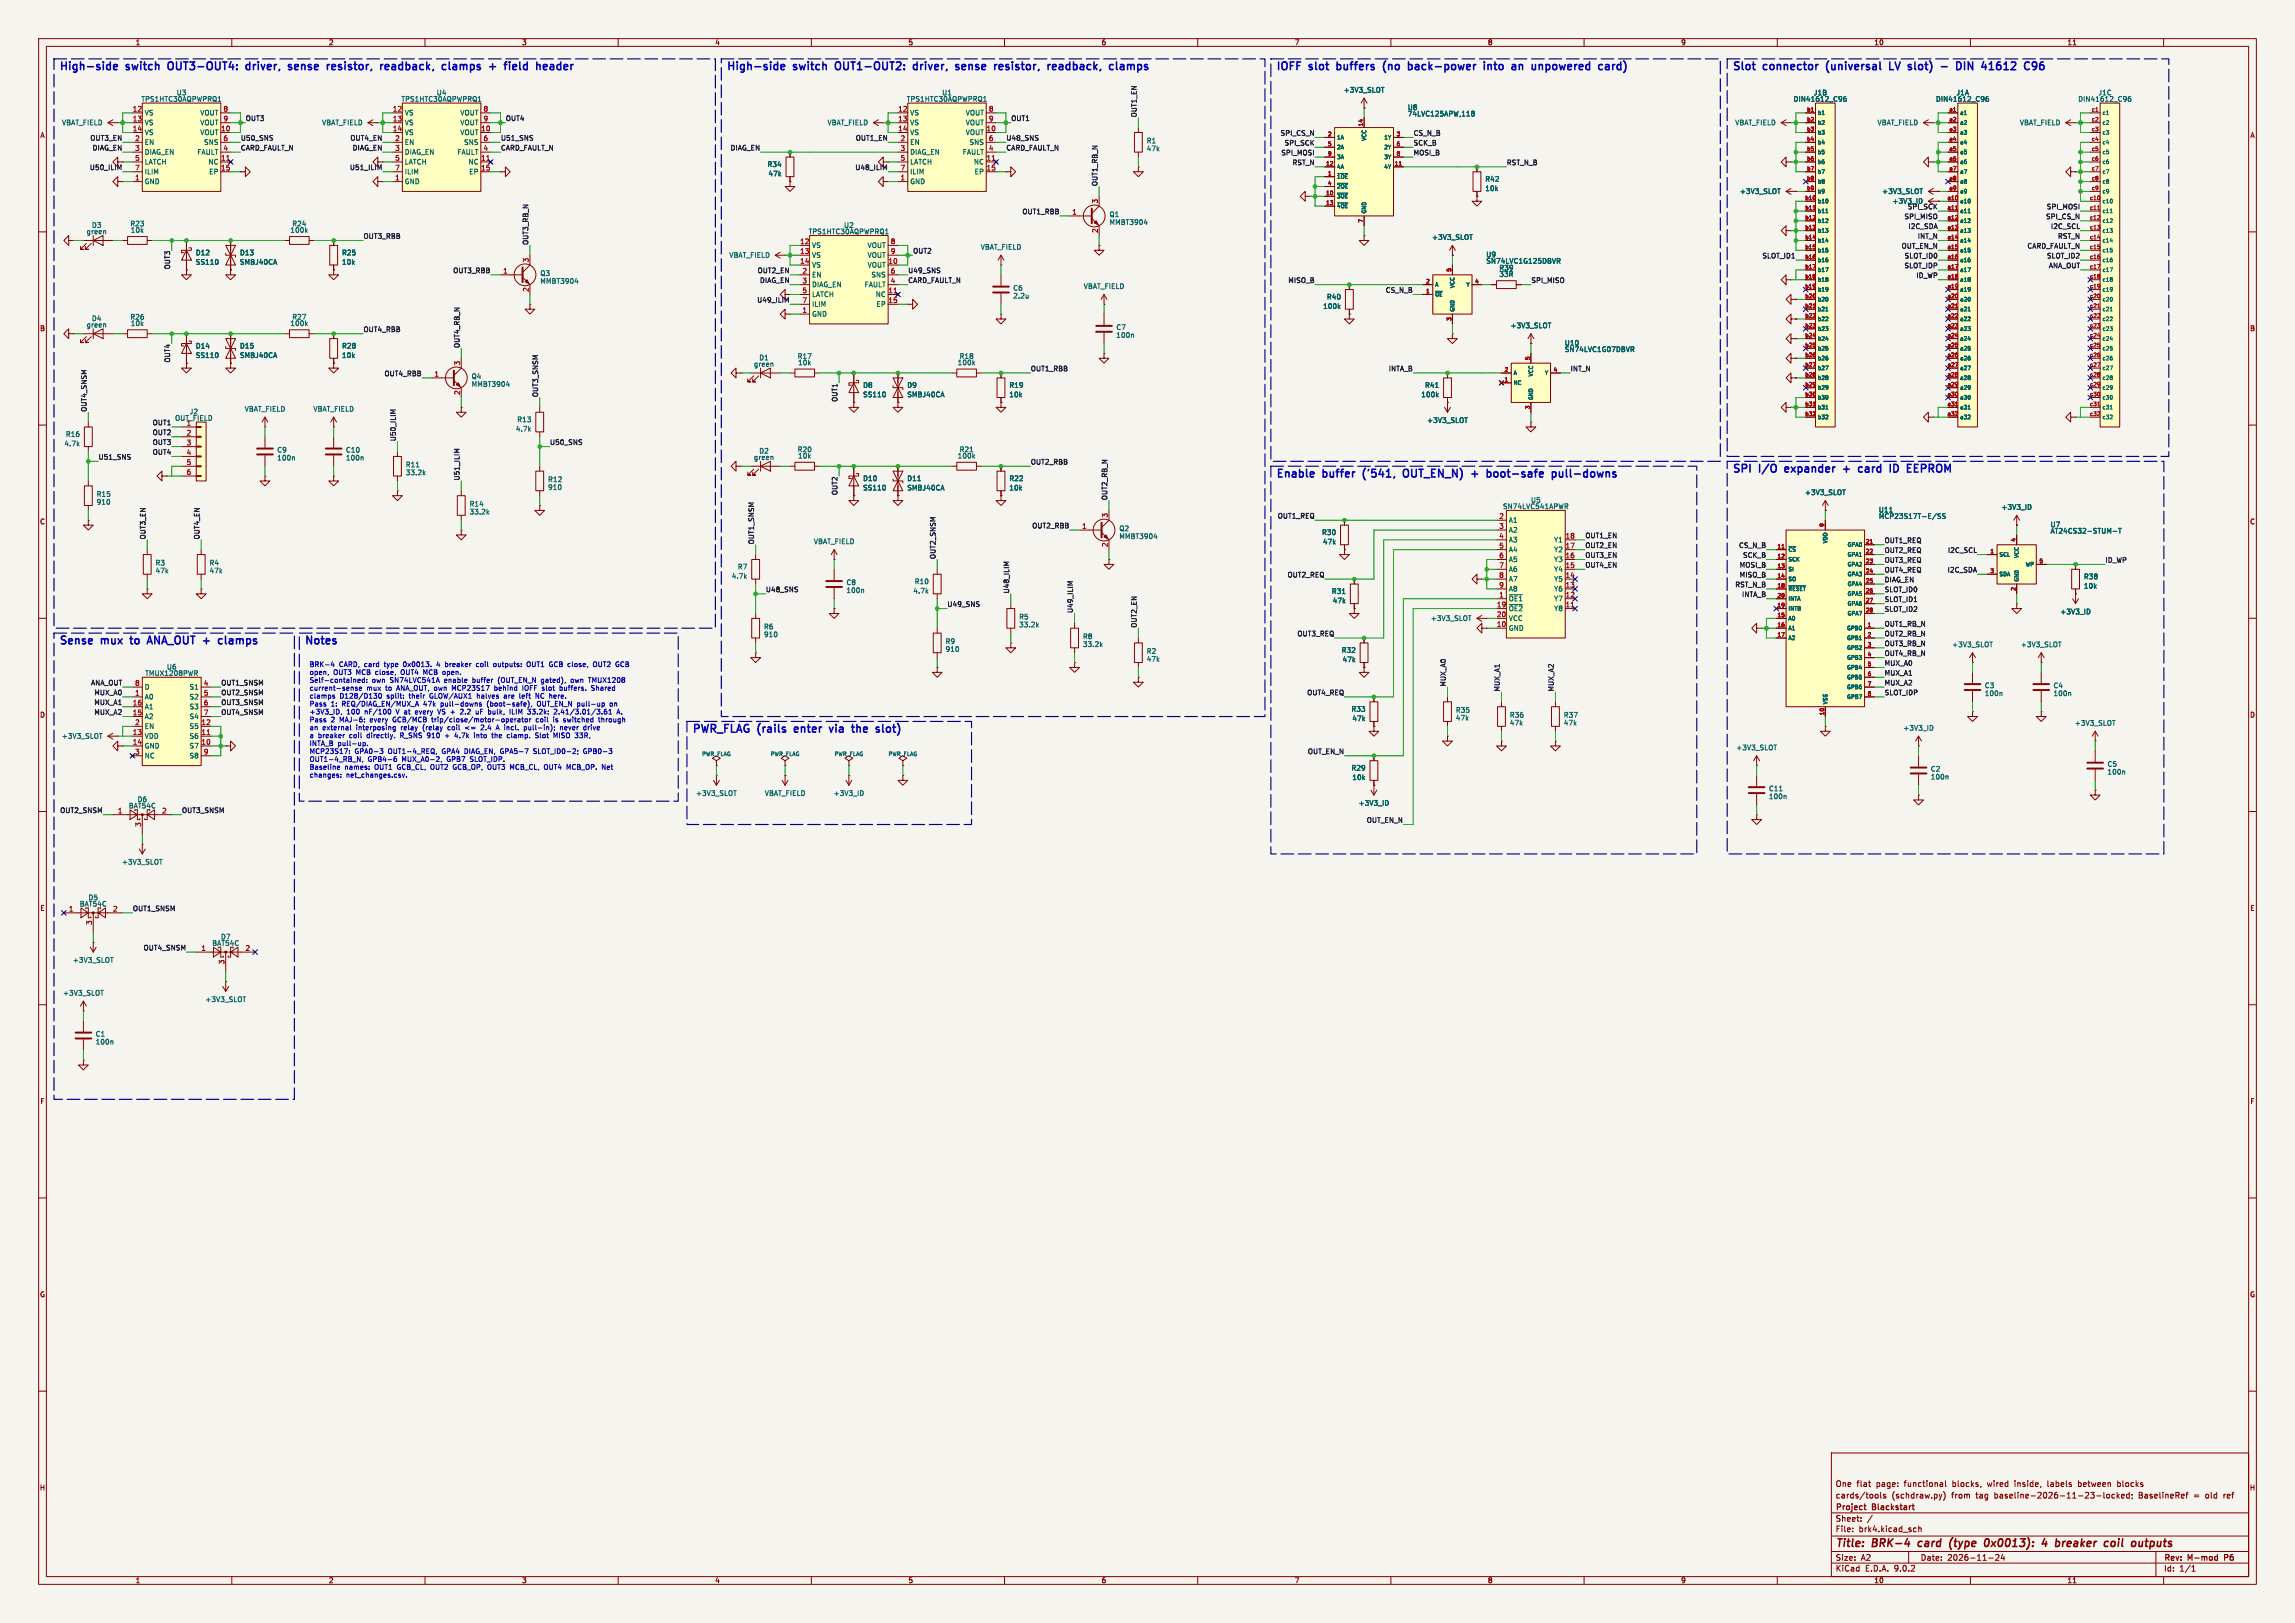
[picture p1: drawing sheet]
<svg xmlns="http://www.w3.org/2000/svg" width="594mm" height="420mm" viewBox="0 0 594 420" stroke-linecap="round" stroke-linejoin="round" font-family="sans-serif">
<defs><g id="words">
<g font-size="2.8" fill="#0000c2">
<text x="15.2" y="18.3">High-side</text>
<text x="32.8" y="18.3">switch</text>
<text x="44.5" y="18.3">OUT3-OUT4:</text>
<text x="65.4" y="18.3">driver,</text>
<text x="77.2" y="18.3">sense</text>
<text x="88" y="18.3">resistor,</text>
<text x="102.6" y="18.3">readback,</text>
<text x="119.4" y="18.3">clamps</text>
<text x="132.4" y="18.3">+</text>
<text x="137.2" y="18.3">field</text>
<text x="146.2" y="18.3">header</text>
<text x="188" y="18.3">High-side</text>
<text x="205.5" y="18.3">switch</text>
<text x="217.2" y="18.3">OUT1-OUT2:</text>
<text x="238.2" y="18.3">driver,</text>
<text x="249.9" y="18.3">sense</text>
<text x="260.7" y="18.3">resistor,</text>
<text x="275.3" y="18.3">readback,</text>
<text x="292.1" y="18.3">clamps</text>
<text x="330.2" y="18.3">IOFF</text>
<text x="339" y="18.3">slot</text>
<text x="346.9" y="18.3">buffers</text>
<text x="359.7" y="18.3">(no</text>
<text x="367" y="18.3">back-power</text>
<text x="387.4" y="18.3">into</text>
<text x="395.5" y="18.3">an</text>
<text x="401.4" y="18.3">unpowered</text>
<text x="419.6" y="18.3">card)</text>
<text x="448.3" y="18.3">Slot</text>
<text x="456.5" y="18.3">connector</text>
<text x="473.6" y="18.3">(universal</text>
<text x="490.8" y="18.3">LV</text>
<text x="496.5" y="18.3">slot)</text>
<text x="505.7" y="18.3">-</text>
<text x="510.5" y="18.3">DIN</text>
<text x="517.9" y="18.3">41612</text>
<text x="330.2" y="123.7">Enable</text>
<text x="342.5" y="123.7">buffer</text>
<text x="353.7" y="123.7">('541,</text>
<text x="365" y="123.7">OUT_EN_N)</text>
<text x="383.4" y="123.7">+</text>
<text x="388.2" y="123.7">boot-safe</text>
<text x="405.9" y="123.7">pull-downs</text>
<text x="448.3" y="122.4">SPI</text>
<text x="455.5" y="122.4">I/O</text>
<text x="463" y="122.4">expander</text>
<text x="478.8" y="122.4">+</text>
<text x="483.6" y="122.4">card</text>
<text x="492.5" y="122.4">ID</text>
<text x="497.8" y="122.4">EEPROM</text>
<text x="15.2" y="166.9">Sense</text>
<text x="26.3" y="166.9">mux</text>
<text x="34.7" y="166.9">to</text>
<text x="40" y="166.9">ANA_OUT +</text>
<text x="59.9" y="166.9">clamps</text>
<text x="78.7" y="166.9">Notes</text>
<text x="179.1" y="189.7">PWR_FLAG (rails</text>
<text x="206.6" y="189.7">enter</text>
<text x="216.5" y="189.7">via</text>
<text x="223.1" y="189.7">the</text>
<text x="230.1" y="189.7">slot)</text>
</g>
<g font-size="2.8" fill="#840000">
<text x="475" y="400.9">Title:</text>
<text x="484.7" y="400.9">BRK-4</text>
<text x="497.4" y="400.9">card</text>
<text x="506.3" y="400.9">(type</text>
<text x="516.1" y="400.9">0x0013):</text>
<text x="531.9" y="400.9">4</text>
<text x="536.1" y="400.9">breaker</text>
<text x="549.6" y="400.9">coil</text>
<text x="557.4" y="400.9">outputs</text>
</g>
<g font-size="2.1" fill="#840000">
<text x="475" y="388">cards/tools</text>
<text x="475" y="385">One</text>
<text x="480.5" y="385">flat</text>
<text x="485.7" y="385">page:</text>
<text x="489.6" y="388">(schdraw.py)</text>
<text x="493" y="385">functional</text>
<text x="505.2" y="388">from</text>
<text x="505.6" y="385">blocks,</text>
<text x="511.6" y="388">tag</text>
<text x="514.9" y="385">wired</text>
<text x="516.5" y="388">baseline-2026-11-23-locked;</text>
<text x="522" y="385">inside,</text>
<text x="530.7" y="385">labels</text>
<text x="538.8" y="385">between</text>
<text x="549.1" y="385">blocks</text>
<text x="554" y="388">BaselineRef</text>
<text x="568.4" y="388">=</text>
<text x="571.6" y="388">old</text>
<text x="576.4" y="388">ref</text>
<text x="475" y="394">Sheet:</text>
<text x="475" y="391.2">Project</text>
<text x="484.7" y="391.2">Blackstart</text>
<text x="475" y="396.7">File:</text>
<text x="481.1" y="396.7">brk4.kicad_sch</text>
<text x="475" y="406.9">KiCad</text>
<text x="475" y="404.1">Size:</text>
<text x="481.7" y="404.1">A2</text>
<text x="482.7" y="406.9">E.D.A.</text>
<text x="490.3" y="406.9">9.0.2</text>
<text x="497" y="404.1">Date:</text>
<text x="504" y="404.1">2026-11-24</text>
<text x="560" y="404.3">Rev:</text>
<text x="560" y="406.9">Id:</text>
<text x="564.1" y="406.9">1/1</text>
<text x="566.4" y="404.3">M-mod</text>
<text x="576.4" y="404.3">P6</text>
</g>
<g font-size="1.8" fill="#840000">
<text x="35" y="11.9">1</text>
<text x="85" y="11.9">2</text>
<text x="135" y="11.9">3</text>
<text x="185" y="11.9">4</text>
<text x="235" y="11.9">5</text>
<text x="285" y="11.9">6</text>
<text x="335" y="11.9">7</text>
<text x="385" y="11.9">8</text>
<text x="435" y="11.9">9</text>
<text x="485" y="11.9">10</text>
<text x="535" y="11.9">11</text>
<text x="10.3" y="35.9">A</text>
<text x="582.3" y="35.9">A</text>
<text x="10.3" y="85.9">B</text>
<text x="582.3" y="85.9">B</text>
<text x="10.3" y="135.9">C</text>
<text x="582.3" y="135.9">C</text>
<text x="10.3" y="185.9">D</text>
<text x="582.3" y="185.9">D</text>
<text x="10.3" y="235.9">E</text>
<text x="582.3" y="235.9">E</text>
<text x="10.3" y="285.9">F</text>
<text x="582.3" y="285.9">F</text>
<text x="10.3" y="335.9">G</text>
<text x="582.3" y="335.9">G</text>
<text x="10.2" y="385.9">H</text>
<text x="582.2" y="385.9">H</text>
<text x="35" y="409.9">1</text>
<text x="85" y="409.9">2</text>
<text x="135" y="409.9">3</text>
<text x="185" y="409.9">4</text>
<text x="235" y="409.9">5</text>
<text x="285" y="409.9">6</text>
<text x="335" y="409.9">7</text>
<text x="385" y="409.9">8</text>
<text x="435" y="409.9">9</text>
<text x="485" y="409.9">10</text>
<text x="535" y="409.9">11</text>
</g>
<g font-size="1.8" fill="#a90000">
<text x="34.2" y="29">12</text>
<text x="57.7" y="29">8</text>
<text x="101.6" y="29">12</text>
<text x="125" y="29">8</text>
<text x="232.4" y="29">12</text>
<text x="255.8" y="29">8</text>
<text x="34.2" y="31.5">13</text>
<text x="34.2" y="34">14</text>
<text x="57.1" y="34">10</text>
<text x="57.7" y="31.5">9</text>
<text x="101.6" y="31.5">13</text>
<text x="101.6" y="34">14</text>
<text x="124.4" y="34">10</text>
<text x="125" y="31.5">9</text>
<text x="232.4" y="31.5">13</text>
<text x="232.4" y="34">14</text>
<text x="255.2" y="34">10</text>
<text x="255.8" y="31.5">9</text>
<text x="34.9" y="36.6">2</text>
<text x="34.9" y="39.1">3</text>
<text x="34.9" y="41.7">5</text>
<text x="57.1" y="41.7">11</text>
<text x="57.7" y="36.6">6</text>
<text x="57.7" y="39.1">4</text>
<text x="102.2" y="36.6">2</text>
<text x="102.2" y="39.1">3</text>
<text x="102.2" y="41.7">5</text>
<text x="124.4" y="41.7">11</text>
<text x="125" y="36.6">6</text>
<text x="125" y="39.1">4</text>
<text x="233" y="36.6">2</text>
<text x="233" y="39.1">3</text>
<text x="233" y="41.7">5</text>
<text x="255.2" y="41.7">11</text>
<text x="255.8" y="36.6">6</text>
<text x="255.8" y="39.1">4</text>
<text x="34.9" y="44.2">7</text>
<text x="34.9" y="46.7">1</text>
<text x="57.1" y="44.2">15</text>
<text x="102.2" y="44.2">7</text>
<text x="102.2" y="46.7">1</text>
<text x="124.4" y="44.2">15</text>
<text x="233" y="44.2">7</text>
<text x="233" y="46.7">1</text>
<text x="255.2" y="44.2">15</text>
<text x="284.2" y="52.8" transform="rotate(-90 284.2 52.8)">3</text>
<text x="277.4" y="55.6">1</text>
<text x="207" y="63.2">12</text>
<text x="207" y="65.8">13</text>
<text x="230.4" y="63.2">8</text>
<text x="230.4" y="65.8">9</text>
<text x="284.2" y="60.4" transform="rotate(-90 284.2 60.4)">2</text>
<text x="130.1" y="70.9">1</text>
<text x="136.9" y="68" transform="rotate(-90 136.9 68)">3</text>
<text x="207" y="68.3">14</text>
<text x="207.6" y="70.9">2</text>
<text x="229.8" y="68.3">10</text>
<text x="230.4" y="70.9">6</text>
<text x="136.9" y="75.6" transform="rotate(-90 136.9 75.6)">2</text>
<text x="207.6" y="73.4">3</text>
<text x="207.6" y="75.9">5</text>
<text x="229.8" y="75.9">11</text>
<text x="230.4" y="73.4">4</text>
<text x="207.6" y="78.5">7</text>
<text x="207.6" y="81">1</text>
<text x="229.8" y="78.5">15</text>
<text x="119.1" y="94.7" transform="rotate(-90 119.1 94.7)">3</text>
<text x="112.3" y="97.5">1</text>
<text x="119.1" y="102.3" transform="rotate(-90 119.1 102.3)">2</text>
<text x="48.2" y="110.2">1</text>
<text x="48.2" y="112.8">2</text>
<text x="48.2" y="115.3">3</text>
<text x="48.2" y="117.9">4</text>
<text x="48.2" y="120.4">5</text>
<text x="48.2" y="122.9">6</text>
<text x="280" y="136.9">1</text>
<text x="286.8" y="134.1" transform="rotate(-90 286.8 134.1)">3</text>
<text x="387.9" y="134.4">2</text>
<text x="387.9" y="136.9">3</text>
<text x="286.8" y="141.7" transform="rotate(-90 286.8 141.7)">2</text>
<text x="387.9" y="139.4">4</text>
<text x="387.9" y="142">5</text>
<text x="405.1" y="139.4">18</text>
<text x="405.1" y="142">17</text>
<text x="387.9" y="144.5">6</text>
<text x="387.9" y="147.1">7</text>
<text x="387.9" y="149.6">8</text>
<text x="405.1" y="144.5">16</text>
<text x="405.1" y="147.1">15</text>
<text x="405.1" y="149.6">14</text>
<text x="387.9" y="152.1">9</text>
<text x="387.9" y="154.7">1</text>
<text x="405.1" y="152.1">13</text>
<text x="405.1" y="154.7">12</text>
<text x="387.3" y="157.2">19</text>
<text x="387.3" y="159.8">20</text>
<text x="405.1" y="157.2">11</text>
<text x="387.3" y="162.3">10</text>
<text x="34.9" y="177.5">8</text>
<text x="52.6" y="177.5">4</text>
<text x="34.2" y="182.6">16</text>
<text x="34.2" y="185.2">15</text>
<text x="34.9" y="180.1">1</text>
<text x="52.6" y="180.1">5</text>
<text x="52.6" y="182.6">6</text>
<text x="52.6" y="185.2">7</text>
<text x="34.2" y="190.2">13</text>
<text x="34.9" y="187.7">2</text>
<text x="52" y="187.7">12</text>
<text x="52" y="190.2">11</text>
<text x="34.2" y="192.8">14</text>
<text x="34.9" y="195.3">3</text>
<text x="52" y="192.8">10</text>
<text x="52.6" y="195.3">9</text>
<text x="30.4" y="210.6">1</text>
<text x="36.6" y="214.1" transform="rotate(-90 36.6 214.1)">3</text>
<text x="41.8" y="210.6">2</text>
<text x="17.7" y="236">1</text>
<text x="23.9" y="239.5" transform="rotate(-90 23.9 239.5)">3</text>
<text x="29.1" y="236">2</text>
<text x="52" y="246.1">1</text>
<text x="58.2" y="249.6" transform="rotate(-90 58.2 249.6)">3</text>
<text x="63.4" y="246.1">2</text>
</g>
<g font-size="1.8" fill="#006464">
<text x="36.5" y="26.5">TPS1HTC30AQPWPRQ1</text>
<text x="45.6" y="24.9">U3</text>
<text x="103.8" y="26.5">TPS1HTC30AQPWPRQ1</text>
<text x="112.9" y="24.9">U4</text>
<text x="234.6" y="26.5">TPS1HTC30AQPWPRQ1</text>
<text x="243.7" y="24.9">U1</text>
<text x="347.7" y="24.2">+3V3_SLOT</text>
<text x="364.2" y="28.7">U8</text>
<text x="464.1" y="26.5">DIN41612_C96</text>
<text x="469.3" y="24.9">J1B</text>
<text x="500.9" y="26.5">DIN41612_C96</text>
<text x="506.3" y="24.9">J1A</text>
<text x="537.8" y="26.5">DIN41612_C96</text>
<text x="543" y="24.9">J1C</text>
<text x="15.9" y="32.6">VBAT_FIELD</text>
<text x="37.3" y="30.1">VS</text>
<text x="37.3" y="32.6">VS</text>
<text x="37.3" y="35.2">VS</text>
<text x="51.7" y="30.1">VOUT</text>
<text x="51.7" y="32.6">VOUT</text>
<text x="51.7" y="35.2">VOUT</text>
<text x="83.2" y="32.6">VBAT_FIELD</text>
<text x="104.6" y="30.1">VS</text>
<text x="104.6" y="32.6">VS</text>
<text x="104.6" y="35.2">VS</text>
<text x="119" y="30.1">VOUT</text>
<text x="119" y="32.6">VOUT</text>
<text x="119" y="35.2">VOUT</text>
<text x="214.1" y="32.6">VBAT_FIELD</text>
<text x="235.5" y="30.1">VS</text>
<text x="235.5" y="32.6">VS</text>
<text x="235.5" y="35.2">VS</text>
<text x="249.8" y="30.1">VOUT</text>
<text x="249.8" y="32.6">VOUT</text>
<text x="249.8" y="35.2">VOUT</text>
<text x="364.2" y="30.3">74LVC125APW,118</text>
<text x="449" y="32.6">VBAT_FIELD</text>
<text x="485.8" y="32.6">VBAT_FIELD</text>
<text x="522.7" y="32.6">VBAT_FIELD</text>
<text x="37.3" y="37.7">EN</text>
<text x="37.3" y="40.2">DIAG_EN</text>
<text x="50.9" y="40.2">FAULT</text>
<text x="52.7" y="37.7">SNS</text>
<text x="104.6" y="37.7">EN</text>
<text x="104.6" y="40.2">DIAG_EN</text>
<text x="118.2" y="40.2">FAULT</text>
<text x="120" y="37.7">SNS</text>
<text x="235.5" y="37.7">EN</text>
<text x="235.5" y="40.2">DIAG_EN</text>
<text x="249.1" y="40.2">FAULT</text>
<text x="250.8" y="37.7">SNS</text>
<text x="296.7" y="37.3">R1</text>
<text x="296.7" y="39.3">47k</text>
<text x="37.3" y="42.8">LATCH</text>
<text x="37.3" y="45.3">ILIM</text>
<text x="37.3" y="47.9">GND</text>
<text x="53.8" y="42.8">NC</text>
<text x="54" y="45.3">EP</text>
<text x="104.6" y="42.8">LATCH</text>
<text x="104.6" y="45.3">ILIM</text>
<text x="104.6" y="47.9">GND</text>
<text x="121.1" y="42.8">NC</text>
<text x="121.3" y="45.3">EP</text>
<text x="198.5" y="43.4">R34</text>
<text x="198.8" y="45.8">47k</text>
<text x="235.5" y="42.8">LATCH</text>
<text x="235.5" y="45.3">ILIM</text>
<text x="235.5" y="47.9">GND</text>
<text x="252" y="42.8">NC</text>
<text x="252.1" y="45.3">EP</text>
<text x="384.3" y="47.2">R42</text>
<text x="384.3" y="49.6">10k</text>
<text x="450.2" y="50.4">+3V3_SLOT</text>
<text x="487" y="50.4">+3V3_SLOT</text>
<text x="489.7" y="52.9">+3V3_ID</text>
<text x="23.7" y="59.2">D3</text>
<text x="33.6" y="58.8">R23</text>
<text x="75.5" y="58.8">R24</text>
<text x="218.3" y="59.2">U2</text>
<text x="287.1" y="56.4">Q1</text>
<text x="287.1" y="58.4">MMBT3904</text>
<text x="493.6" y="54.3">SPI_SCK</text>
<text x="22.3" y="60.8">green</text>
<text x="33.7" y="60.4">10k</text>
<text x="75" y="60.4">100k</text>
<text x="209.2" y="60.8">TPS1HTC30AQPWPRQ1</text>
<text x="210.1" y="64.4">VS</text>
<text x="224.4" y="64.4">VOUT</text>
<text x="253.7" y="64.8">VBAT_FIELD</text>
<text x="370.5" y="62.3">+3V3_SLOT</text>
<text x="50.6" y="68.7">SS110</text>
<text x="50.6" y="66.3">D12</text>
<text x="62" y="68.7">SMBJ40CA</text>
<text x="62" y="66.3">D13</text>
<text x="88.4" y="68.7">10k</text>
<text x="88.4" y="66.3">R25</text>
<text x="139.7" y="71.6">Q3</text>
<text x="188.7" y="66.9">VBAT_FIELD</text>
<text x="210.1" y="66.9">VS</text>
<text x="210.1" y="69.4">VS</text>
<text x="210.1" y="72">EN</text>
<text x="224.4" y="66.9">VOUT</text>
<text x="224.4" y="69.4">VOUT</text>
<text x="225.4" y="72">SNS</text>
<text x="384.6" y="68.4">SN74LVC1G125DBVR</text>
<text x="384.6" y="66.8">U9</text>
<text x="387.9" y="70.2">R39</text>
<text x="387.9" y="71.9">33R</text>
<text x="139.7" y="73.6">MMBT3904</text>
<text x="210.1" y="74.5">DIAG_EN</text>
<text x="210.1" y="77.1">LATCH</text>
<text x="223.7" y="74.5">FAULT</text>
<text x="226.6" y="77.1">NC</text>
<text x="262.1" y="75.4">C6</text>
<text x="262.1" y="77.4">2.2u</text>
<text x="280.4" y="75">VBAT_FIELD</text>
<text x="343.3" y="77.7">R40</text>
<text x="23.7" y="83.3">D4</text>
<text x="33.6" y="82.9">R26</text>
<text x="75.5" y="82.9">R27</text>
<text x="210.1" y="79.6">ILIM</text>
<text x="210.1" y="82.1">GND</text>
<text x="226.7" y="79.6">EP</text>
<text x="342.3" y="80.1">100k</text>
<text x="22.3" y="84.9">green</text>
<text x="33.7" y="84.6">10k</text>
<text x="75" y="84.6">100k</text>
<text x="288.8" y="85.6">C7</text>
<text x="288.8" y="87.6">100n</text>
<text x="390.8" y="85.1">+3V3_SLOT</text>
<text x="404.9" y="89.6">U10</text>
<text x="50.6" y="92.8">SS110</text>
<text x="50.6" y="90.4">D14</text>
<text x="62" y="92.8">SMBJ40CA</text>
<text x="62" y="90.4">D15</text>
<text x="88.4" y="92.8">10k</text>
<text x="88.4" y="90.4">R28</text>
<text x="195" y="95.1">green</text>
<text x="196.4" y="93.4">D1</text>
<text x="206.3" y="93.1">R17</text>
<text x="206.5" y="94.7">10k</text>
<text x="247.8" y="94.7">100k</text>
<text x="248.2" y="93.1">R18</text>
<text x="404.9" y="91.3">SN74LVC1G07DBVR</text>
<text x="122" y="98.3">Q4</text>
<text x="122" y="100.3">MMBT3904</text>
<text x="223.3" y="100.6">D8</text>
<text x="234.7" y="100.6">D9</text>
<text x="261.1" y="100.6">R19</text>
<text x="368.7" y="100.6">R41</text>
<text x="49" y="107.4">J2</text>
<text x="63.2" y="106.7">VBAT_FIELD</text>
<text x="81" y="106.7">VBAT_FIELD</text>
<text x="223.3" y="103">SS110</text>
<text x="234.7" y="103">SMBJ40CA</text>
<text x="261.1" y="103">10k</text>
<text x="367.7" y="103">100k</text>
<text x="16.9" y="113.3">R16</text>
<text x="45.2" y="109.1">OUT_FIELD</text>
<text x="133.4" y="111.9">4.7k</text>
<text x="133.8" y="109.4">R13</text>
<text x="369.3" y="109.6">+3V3_SLOT</text>
<text x="16.6" y="115.7">4.7k</text>
<text x="71.6" y="117.3">C9</text>
<text x="71.6" y="119.4">100n</text>
<text x="89.4" y="119.4">100n</text>
<text x="89.4" y="117.3">C10</text>
<text x="195" y="119.2">green</text>
<text x="196.4" y="117.6">D2</text>
<text x="206.3" y="117.2">R20</text>
<text x="206.5" y="118.8">10k</text>
<text x="247.8" y="118.8">100k</text>
<text x="248.2" y="117.2">R21</text>
<text x="104.9" y="121.1">R11</text>
<text x="104.9" y="123.2">33.2k</text>
<text x="141.7" y="124.9">R12</text>
<text x="223.3" y="124.7">D10</text>
<text x="234.7" y="124.7">D11</text>
<text x="261.1" y="124.7">R22</text>
<text x="24.9" y="130.8">910</text>
<text x="24.9" y="128.8">R15</text>
<text x="121.4" y="131.3">R14</text>
<text x="141.7" y="127">910</text>
<text x="223.3" y="127.1">SS110</text>
<text x="234.7" y="127.1">SMBJ40CA</text>
<text x="261.1" y="127.1">10k</text>
<text x="388.9" y="131.9">SN74LVC541APWR</text>
<text x="396.1" y="130.3">U5</text>
<text x="467" y="128.3">+3V3_SLOT</text>
<text x="121.4" y="133.3">33.2k</text>
<text x="289.6" y="137.6">Q2</text>
<text x="390.4" y="135.5">A1</text>
<text x="486.2" y="132.8">U11</text>
<text x="486.2" y="134.5">MCP23S17T-E/SS</text>
<text x="517.9" y="132.1">+3V3_ID</text>
<text x="530.6" y="136.6">U7</text>
<text x="210.5" y="141">VBAT_FIELD</text>
<text x="289.6" y="139.7">MMBT3904</text>
<text x="342" y="138.7">R30</text>
<text x="342.3" y="141.1">47k</text>
<text x="390.4" y="138">A2</text>
<text x="390.4" y="140.6">A3</text>
<text x="390.4" y="143.1">A4</text>
<text x="402.1" y="140.6">Y1</text>
<text x="402.1" y="143.1">Y2</text>
<text x="530.6" y="138.3">AT24CS32-STUM-T</text>
<text x="40.1" y="146.5">R3</text>
<text x="40.1" y="148.6">47k</text>
<text x="54.1" y="146.5">R4</text>
<text x="54.1" y="148.6">47k</text>
<text x="189.3" y="150">4.7k</text>
<text x="190.9" y="147.5">R7</text>
<text x="390.4" y="145.6">A5</text>
<text x="390.4" y="148.2">A6</text>
<text x="402.1" y="145.6">Y3</text>
<text x="402.1" y="148.2">Y4</text>
<text x="219" y="151.6">C8</text>
<text x="219" y="153.6">100n</text>
<text x="236.3" y="153.8">4.7k</text>
<text x="236.6" y="151.4">R10</text>
<text x="344.6" y="153.9">R31</text>
<text x="390.4" y="150.7">A7</text>
<text x="390.4" y="153.3">A8</text>
<text x="390.4" y="155.8">~{OE1}</text>
<text x="402.1" y="150.7">Y5</text>
<text x="402.1" y="153.3">Y6</text>
<text x="402.1" y="155.8">Y7</text>
<text x="539.3" y="152.5">10k</text>
<text x="539.3" y="150.1">R38</text>
<text x="263.7" y="160.5">R5</text>
<text x="344.8" y="156.3">47k</text>
<text x="370.2" y="160.9">+3V3_SLOT</text>
<text x="390.4" y="158.3">~{OE2}</text>
<text x="390.4" y="160.9">VCC</text>
<text x="402.1" y="158.3">Y8</text>
<text x="533.1" y="159.2">+3V3_ID</text>
<text x="197.6" y="163">R6</text>
<text x="197.6" y="165.1">910</text>
<text x="244.6" y="166.9">R9</text>
<text x="263.7" y="162.5">33.2k</text>
<text x="280.2" y="165.6">R8</text>
<text x="280.2" y="167.6">33.2k</text>
<text x="390.4" y="163.4">GND</text>
<text x="505.1" y="167.7">+3V3_SLOT</text>
<text x="522.9" y="167.7">+3V3_SLOT</text>
<text x="43.1" y="173.5">U6</text>
<text x="244.6" y="168.9">910</text>
<text x="296.7" y="169.4">R2</text>
<text x="296.7" y="171.4">47k</text>
<text x="347.1" y="169.1">R32</text>
<text x="347.4" y="171.6">47k</text>
<text x="37.3" y="178.7">D</text>
<text x="37.5" y="175.1">TMUX1208PWR</text>
<text x="48.9" y="178.7">S1</text>
<text x="513.6" y="178.3">C3</text>
<text x="531.4" y="178.3">C4</text>
<text x="37.3" y="181.2">A0</text>
<text x="37.3" y="183.7">A1</text>
<text x="48.9" y="181.2">S2</text>
<text x="48.9" y="183.7">S3</text>
<text x="349.7" y="184.4">R33</text>
<text x="376.7" y="184.6">R35</text>
<text x="390.7" y="185.9">R36</text>
<text x="404.6" y="185.9">R37</text>
<text x="513.6" y="180.3">100n</text>
<text x="531.4" y="180.3">100n</text>
<text x="15.9" y="191.4">+3V3_SLOT</text>
<text x="37.3" y="186.3">A2</text>
<text x="37.3" y="188.8">EN</text>
<text x="37.3" y="191.4">VDD</text>
<text x="48.9" y="186.3">S4</text>
<text x="48.9" y="188.8">S5</text>
<text x="48.9" y="191.4">S6</text>
<text x="349.9" y="186.8">47k</text>
<text x="376.7" y="186.7">47k</text>
<text x="390.7" y="187.9">47k</text>
<text x="404.6" y="187.9">47k</text>
<text x="492.5" y="189.3">+3V3_ID</text>
<text x="536.9" y="188">+3V3_SLOT</text>
<text x="37.3" y="193.9">GND</text>
<text x="37.3" y="196.4">NC</text>
<text x="48.9" y="193.9">S7</text>
<text x="48.9" y="196.4">S8</text>
<text x="449.3" y="194.3">+3V3_SLOT</text>
<text x="349.7" y="199.6">R29</text>
<text x="349.9" y="202">10k</text>
<text x="499.6" y="199.9">C2</text>
<text x="499.6" y="201.9">100n</text>
<text x="545.3" y="198.6">C5</text>
<text x="545.3" y="200.6">100n</text>
<text x="33.2" y="209.4">BAT54C</text>
<text x="35.5" y="207.7">D6</text>
<text x="180" y="206.2">+3V3_SLOT</text>
<text x="197.8" y="206.2">VBAT_FIELD</text>
<text x="215.6" y="206.2">+3V3_ID</text>
<text x="351.5" y="208.7">+3V3_ID</text>
<text x="457.7" y="207">100n</text>
<text x="457.7" y="205">C11</text>
<text x="31.4" y="223.9">+3V3_SLOT</text>
<text x="22.8" y="233.1">D5</text>
<text x="20.5" y="234.8">BAT54C</text>
<text x="54.8" y="245">BAT54C</text>
<text x="57.1" y="243.3">D7</text>
<text x="18.7" y="249.3">+3V3_SLOT</text>
<text x="16.2" y="257.8">+3V3_SLOT</text>
<text x="53" y="259.5">+3V3_SLOT</text>
<text x="24.6" y="268.5">C1</text>
<text x="24.6" y="270.5">100n</text>
</g>
<g font-size="1.8" fill="#0f0f0f">
<text x="63.5" y="31.4">OUT3</text>
<text x="130.8" y="31.4">OUT4</text>
<text x="261.6" y="31.4">OUT1</text>
<text x="294.3" y="30.5" transform="rotate(-90 294.3 30.5)">OUT1_EN</text>
<text x="331.3" y="35.2">SPI_CS_N</text>
<text x="365.8" y="35.2">CS_N_B</text>
<text x="23.3" y="36.5">OUT3_EN</text>
<text x="23.9" y="39">DIAG_EN</text>
<text x="62.2" y="36.5">U50_SNS</text>
<text x="62.2" y="39">CARD_FAULT_N</text>
<text x="90.6" y="36.5">OUT4_EN</text>
<text x="91.2" y="39">DIAG_EN</text>
<text x="129.5" y="39">CARD_FAULT_N</text>
<text x="129.5" y="36.5">U51_SNS</text>
<text x="189" y="39">DIAG_EN</text>
<text x="221.4" y="36.5">OUT1_EN</text>
<text x="260.3" y="36.5">U48_SNS</text>
<text x="260.3" y="39">CARD_FAULT_N</text>
<text x="331.5" y="40.3">SPI_MOSI</text>
<text x="332.4" y="37.8">SPI_SCK</text>
<text x="365.8" y="40.3">MOSI_B</text>
<text x="365.8" y="37.8">SCK_B</text>
<text x="23.1" y="44.1">U50_ILIM</text>
<text x="90.5" y="44.1">U51_ILIM</text>
<text x="221.3" y="44.1">U48_ILIM</text>
<text x="334.4" y="42.8">RST_N</text>
<text x="389.9" y="42.8">RST_N_B</text>
<text x="284.1" y="48.3" transform="rotate(-90 284.1 48.3)">OUT1_RB_N</text>
<text x="264.5" y="55.5">OUT1_RBB</text>
<text x="492.8" y="56.8">SPI_MISO</text>
<text x="493.8" y="59.3">I2C_SDA</text>
<text x="529.4" y="56.8">SPI_CS_N</text>
<text x="529.6" y="54.3">SPI_MOSI</text>
<text x="530.7" y="59.3">I2C_SCL</text>
<text x="94" y="61.9">OUT3_RBB</text>
<text x="136.8" y="63.5" transform="rotate(-90 136.8 63.5)">OUT3_RB_N</text>
<text x="236.2" y="65.7">OUT2</text>
<text x="492.1" y="64.4">OUT_EN_N</text>
<text x="496.2" y="61.9">INT_N</text>
<text x="524.6" y="64.4">CARD_FAULT_N</text>
<text x="532.5" y="61.9">RST_N</text>
<text x="44.1" y="69.8" transform="rotate(-90 44.1 69.8)">OUT3</text>
<text x="117.2" y="70.8">OUT3_RBB</text>
<text x="196" y="70.8">OUT2_EN</text>
<text x="234.9" y="70.8">U49_SNS</text>
<text x="456" y="67">SLOT_ID1</text>
<text x="492.8" y="69.5">SLOT_IDP</text>
<text x="492.9" y="67">SLOT_ID0</text>
<text x="529.7" y="67">SLOT_ID2</text>
<text x="530.2" y="69.5">ANA_OUT</text>
<text x="196.6" y="73.3">DIAG_EN</text>
<text x="234.9" y="73.3">CARD_FAULT_N</text>
<text x="333.3" y="73.3">MISO_B</text>
<text x="358.5" y="75.9">CS_N_B</text>
<text x="396.2" y="73.3">SPI_MISO</text>
<text x="495.9" y="72">ID_WP</text>
<text x="195.9" y="78.4">U49_ILIM</text>
<text x="94" y="86">OUT4_RBB</text>
<text x="44.1" y="93.9" transform="rotate(-90 44.1 93.9)">OUT4</text>
<text x="119" y="90.2" transform="rotate(-90 119 90.2)">OUT4_RB_N</text>
<text x="99.4" y="97.4">OUT4_RBB</text>
<text x="266.7" y="96.2">OUT1_RBB</text>
<text x="359.3" y="96.2">INTA_B</text>
<text x="406.4" y="96.2">INT_N</text>
<text x="22.5" y="106.7" transform="rotate(-90 22.5 106.7)">OUT4_SNSM</text>
<text x="139.4" y="102.9" transform="rotate(-90 139.4 102.9)">OUT3_SNSM</text>
<text x="216.8" y="104.1" transform="rotate(-90 216.8 104.1)">OUT1</text>
<text x="39.4" y="110.1">OUT1</text>
<text x="39.4" y="112.7">OUT2</text>
<text x="25.4" y="119">U51_SNS</text>
<text x="39.4" y="117.8">OUT4</text>
<text x="39.4" y="115.2">OUT3</text>
<text x="102.5" y="114.3" transform="rotate(-90 102.5 114.3)">U50_ILIM</text>
<text x="142.2" y="115.2">U50_SNS</text>
<text x="119" y="124.5" transform="rotate(-90 119 124.5)">U51_ILIM</text>
<text x="266.7" y="120.3">OUT2_RBB</text>
<text x="216.8" y="128.2" transform="rotate(-90 216.8 128.2)">OUT2</text>
<text x="286.7" y="129.5" transform="rotate(-90 286.7 129.5)">OUT2_RB_N</text>
<text x="267" y="136.8">OUT2_RBB</text>
<text x="330.6" y="134.3">OUT1_REQ</text>
<text x="37.8" y="139.7" transform="rotate(-90 37.8 139.7)">OUT3_EN</text>
<text x="51.7" y="139.7" transform="rotate(-90 51.7 139.7)">OUT4_EN</text>
<text x="195.2" y="141" transform="rotate(-90 195.2 141)">OUT1_SNSM</text>
<text x="410.2" y="141.9">OUT2_EN</text>
<text x="410.2" y="139.4">OUT1_EN</text>
<text x="450" y="141.9">CS_N_B</text>
<text x="487.7" y="140.6">OUT1_REQ</text>
<text x="487.7" y="143.2">OUT2_REQ</text>
<text x="504" y="143.2">I2C_SCL</text>
<text x="242.2" y="144.8" transform="rotate(-90 242.2 144.8)">OUT2_SNSM</text>
<text x="333.1" y="149.5">OUT2_REQ</text>
<text x="410.2" y="147">OUT4_EN</text>
<text x="410.2" y="144.4">OUT3_EN</text>
<text x="450.2" y="147">MOSI_B</text>
<text x="450.2" y="149.5">MISO_B</text>
<text x="451" y="144.4">SCK_B</text>
<text x="487.7" y="145.7">OUT3_REQ</text>
<text x="487.7" y="148.2">OUT4_REQ</text>
<text x="504" y="148.2">I2C_SDA</text>
<text x="544.8" y="145.7">ID_WP</text>
<text x="198.1" y="153.3">U48_SNS</text>
<text x="261.3" y="153.7" transform="rotate(-90 261.3 153.7)">U48_ILIM</text>
<text x="449" y="152.1">RST_N_B</text>
<text x="450.8" y="154.6">INTA_B</text>
<text x="487.7" y="150.8">DIAG_EN</text>
<text x="487.7" y="153.3">SLOT_ID0</text>
<text x="487.7" y="155.9">SLOT_ID1</text>
<text x="245.1" y="157.1">U49_SNS</text>
<text x="277.8" y="158.8" transform="rotate(-90 277.8 158.8)">U49_ILIM</text>
<text x="487.7" y="158.4">SLOT_ID2</text>
<text x="294.3" y="162.6" transform="rotate(-90 294.3 162.6)">OUT2_EN</text>
<text x="335.7" y="164.8">OUT3_REQ</text>
<text x="487.7" y="162.2">OUT1_RB_N</text>
<text x="487.7" y="167.3">OUT3_RB_N</text>
<text x="487.7" y="164.8">OUT2_RB_N</text>
<text x="487.7" y="169.8">OUT4_RB_N</text>
<text x="487.7" y="172.4">MUX_A0</text>
<text x="23.4" y="177.5">ANA_OUT</text>
<text x="24.3" y="180">MUX_A0</text>
<text x="57.1" y="177.5">OUT1_SNSM</text>
<text x="57.1" y="180">OUT2_SNSM</text>
<text x="338.2" y="180">OUT4_REQ</text>
<text x="374.3" y="177.8" transform="rotate(-90 374.3 177.8)">MUX_A0</text>
<text x="388.3" y="179.1" transform="rotate(-90 388.3 179.1)">MUX_A1</text>
<text x="402.2" y="179.1" transform="rotate(-90 402.2 179.1)">MUX_A2</text>
<text x="487.7" y="180">SLOT_IDP</text>
<text x="487.7" y="174.9">MUX_A1</text>
<text x="487.7" y="177.5">MUX_A2</text>
<text x="24.3" y="182.5">MUX_A1</text>
<text x="24.3" y="185.1">MUX_A2</text>
<text x="57.1" y="182.5">OUT3_SNSM</text>
<text x="57.1" y="185.1">OUT4_SNSM</text>
<text x="338.4" y="195.2">OUT_EN_N</text>
<text x="15.5" y="210.5">OUT2_SNSM</text>
<text x="47" y="210.5">OUT3_SNSM</text>
<text x="353.6" y="213">OUT_EN_N</text>
<text x="34.3" y="235.9">OUT1_SNSM</text>
<text x="37.1" y="246">OUT4_SNSM</text>
</g>
<g font-size="1.8" fill="#0000c2">
<text x="80" y="172.9">BRK-4</text>
<text x="87.8" y="172.9">CARD, card</text>
<text x="99.8" y="172.9">type</text>
<text x="104.9" y="172.9">0x0013.</text>
<text x="113.7" y="172.9">4</text>
<text x="116.1" y="172.9">breaker</text>
<text x="124.4" y="172.9">coil</text>
<text x="129" y="172.9">outputs:</text>
<text x="137.9" y="172.9">OUT1</text>
<text x="143.9" y="172.9">GCB close,</text>
<text x="155.7" y="172.9">OUT2</text>
<text x="161.7" y="172.9">GCB</text>
<text x="80" y="175">open,</text>
<text x="80" y="177">Self-contained:</text>
<text x="80" y="179.1">current-sense</text>
<text x="86.3" y="175">OUT3</text>
<text x="92.3" y="175">MCB close,</text>
<text x="94.9" y="179.1">mux</text>
<text x="96.3" y="177">own</text>
<text x="100" y="179.1">to</text>
<text x="101.1" y="177">SN74LVC541A</text>
<text x="103" y="179.1">ANA_OUT, own</text>
<text x="104.3" y="175">OUT4</text>
<text x="110.3" y="175">MCB open.</text>
<text x="115.3" y="177">enable</text>
<text x="117.7" y="179.1">MCP23S17</text>
<text x="122.8" y="177">buffer</text>
<text x="128.9" y="179.1">behind</text>
<text x="129.6" y="177">(OUT_EN_N</text>
<text x="136.3" y="179.1">IOFF</text>
<text x="141" y="177">gated),</text>
<text x="141.6" y="179.1">slot</text>
<text x="146.4" y="179.1">buffers.</text>
<text x="148.9" y="177">own</text>
<text x="153.7" y="177">TMUX1208</text>
<text x="154.8" y="179.1">Shared</text>
<text x="80" y="181.1">clamps</text>
<text x="80" y="183.2">Pass</text>
<text x="80" y="185.2">+3V3_ID,</text>
<text x="85.7" y="183.2">1:</text>
<text x="88" y="181.1">D128/D130</text>
<text x="88.6" y="183.2">REQ/DIAG_EN/MUX_A</text>
<text x="89.7" y="185.2">100</text>
<text x="94.5" y="185.2">nF/100</text>
<text x="100.3" y="181.1">split:</text>
<text x="102.9" y="185.2">V at</text>
<text x="106.2" y="181.1">their</text>
<text x="108.2" y="185.2">every</text>
<text x="110" y="183.2">47k</text>
<text x="111.7" y="181.1">GLOW/AUX1</text>
<text x="114.2" y="185.2">VS +</text>
<text x="114.6" y="183.2">pull-downs</text>
<text x="120.5" y="185.2">2.2</text>
<text x="124.1" y="181.1">halves</text>
<text x="124.7" y="185.2">uF</text>
<text x="126.7" y="183.2">(boot-safe),</text>
<text x="128.1" y="185.2">bulk,</text>
<text x="131.4" y="181.1">are</text>
<text x="133.8" y="185.2">ILIM</text>
<text x="135.6" y="181.1">left</text>
<text x="138.7" y="185.2">33.2k:</text>
<text x="139.9" y="181.1">NC here.</text>
<text x="140" y="183.2">OUT_EN_N pull-up</text>
<text x="145.7" y="185.2">2.41/3.01/3.61</text>
<text x="159.2" y="183.2">on</text>
<text x="80" y="187.2">Pass</text>
<text x="80" y="189.3">an</text>
<text x="80" y="191.3">a</text>
<text x="82.3" y="191.3">breaker</text>
<text x="83.5" y="189.3">external</text>
<text x="85.7" y="187.2">2</text>
<text x="88" y="187.2">MAJ-6:</text>
<text x="90.6" y="191.3">coil</text>
<text x="92.3" y="189.3">interposing</text>
<text x="95.3" y="191.3">directly.</text>
<text x="96.1" y="187.2">every</text>
<text x="102.2" y="187.2">GCB/MCB</text>
<text x="104.1" y="189.3">relay</text>
<text x="104.1" y="191.3">R_SNS</text>
<text x="109.9" y="189.3">(relay</text>
<text x="111.3" y="191.3">910</text>
<text x="112.5" y="187.2">trip/close/motor-operator</text>
<text x="116.1" y="191.3">+</text>
<text x="116.6" y="189.3">coil</text>
<text x="118.8" y="191.3">4.7k</text>
<text x="121.3" y="189.3">&lt;=</text>
<text x="124" y="191.3">into</text>
<text x="125.6" y="189.3">2.4</text>
<text x="128.8" y="191.3">the</text>
<text x="129.8" y="189.3">A incl.</text>
<text x="133" y="191.3">clamp.</text>
<text x="137.3" y="189.3">pull-in);</text>
<text x="139.6" y="187.2">coil</text>
<text x="140.5" y="191.3">Slot</text>
<text x="144.3" y="187.2">is</text>
<text x="145.4" y="191.3">MISO</text>
<text x="146.9" y="189.3">never</text>
<text x="147.1" y="187.2">switched</text>
<text x="151.2" y="191.3">33R,</text>
<text x="153.1" y="189.3">drive</text>
<text x="156.5" y="187.2">through</text>
<text x="80" y="193.4">INTA_B pull-up.</text>
<text x="80" y="195.4">MCP23S17:</text>
<text x="80" y="197.5">OUT1-4_RB_N,</text>
<text x="91.8" y="195.4">GPA0-3</text>
<text x="95.2" y="197.5">GPB4-6</text>
<text x="100.6" y="195.4">OUT1-4_REQ,</text>
<text x="104.2" y="197.5">MUX_A0-2,</text>
<text x="114.7" y="195.4">GPA4</text>
<text x="116" y="197.5">GPB7</text>
<text x="120.7" y="195.4">DIAG_EN, GPA5-7</text>
<text x="122.2" y="197.5">SLOT_IDP.</text>
<text x="139" y="195.4">SLOT_ID0-2;</text>
<text x="152.1" y="195.4">GPB0-3</text>
<text x="80" y="199.5">Baseline</text>
<text x="80" y="201.6">changes:</text>
<text x="89.2" y="199.5">names:</text>
<text x="89.6" y="201.6">net_changes.csv.</text>
<text x="97.1" y="199.5">OUT1</text>
<text x="103.1" y="199.5">GCB_CL,</text>
<text x="112" y="199.5">OUT2</text>
<text x="118" y="199.5">GCB_OP,</text>
<text x="127.1" y="199.5">OUT3</text>
<text x="133.1" y="199.5">MCB_CL,</text>
<text x="142.2" y="199.5">OUT4</text>
<text x="148.2" y="199.5">MCB_OP.</text>
<text x="157.5" y="199.5">Net</text>
</g>
<g font-size="1.4" fill="#a90000">
<text x="467.6" y="29">b1</text>
<text x="504.4" y="29">a1</text>
<text x="541.3" y="29">c1</text>
<text x="343.6" y="35.3">2</text>
<text x="352.8" y="32.8" transform="rotate(-90 352.8 32.8)">14</text>
<text x="361.3" y="35.3">3</text>
<text x="467.6" y="31.5">b2</text>
<text x="467.6" y="34">b3</text>
<text x="504.4" y="31.5">a2</text>
<text x="504.4" y="34">a3</text>
<text x="541.3" y="31.5">c2</text>
<text x="541.3" y="34">c3</text>
<text x="343.6" y="37.8">5</text>
<text x="343.6" y="40.4">9</text>
<text x="361.3" y="37.8">6</text>
<text x="361.3" y="40.4">8</text>
<text x="467.6" y="36.6">b4</text>
<text x="467.6" y="39.1">b5</text>
<text x="467.6" y="41.7">b6</text>
<text x="504.4" y="36.6">a4</text>
<text x="504.4" y="39.1">a5</text>
<text x="504.4" y="41.7">a6</text>
<text x="541.3" y="36.6">c4</text>
<text x="541.3" y="39.1">c5</text>
<text x="541.3" y="41.7">c6</text>
<text x="343.1" y="42.9">12</text>
<text x="343.6" y="45.5">1</text>
<text x="360.9" y="42.9">11</text>
<text x="467.6" y="44.2">b7</text>
<text x="467.6" y="46.7">b8</text>
<text x="504.4" y="44.2">a7</text>
<text x="504.4" y="46.7">a8</text>
<text x="541.3" y="44.2">c7</text>
<text x="541.3" y="46.7">c8</text>
<text x="343.1" y="50.5">10</text>
<text x="343.1" y="53.1">13</text>
<text x="343.6" y="48">4</text>
<text x="467.1" y="51.8">b10</text>
<text x="467.6" y="49.3">b9</text>
<text x="503.9" y="51.8">a10</text>
<text x="504.4" y="49.3">a9</text>
<text x="540.8" y="51.8">c10</text>
<text x="541.3" y="49.3">c9</text>
<text x="352.8" y="57.8" transform="rotate(-90 352.8 57.8)">7</text>
<text x="467.1" y="54.4">b11</text>
<text x="467.1" y="56.9">b12</text>
<text x="467.1" y="59.4">b13</text>
<text x="503.9" y="54.4">a11</text>
<text x="503.9" y="56.9">a12</text>
<text x="503.9" y="59.4">a13</text>
<text x="540.8" y="54.4">c11</text>
<text x="540.8" y="56.9">c12</text>
<text x="540.8" y="59.4">c13</text>
<text x="467.1" y="62">b14</text>
<text x="467.1" y="64.5">b15</text>
<text x="503.9" y="62">a14</text>
<text x="503.9" y="64.5">a15</text>
<text x="540.8" y="62">c14</text>
<text x="540.8" y="64.5">c15</text>
<text x="375.7" y="70.5" transform="rotate(-90 375.7 70.5)">5</text>
<text x="467.1" y="67.1">b16</text>
<text x="467.1" y="69.6">b17</text>
<text x="503.9" y="67.1">a16</text>
<text x="503.9" y="69.6">a17</text>
<text x="540.8" y="67.1">c16</text>
<text x="540.8" y="69.6">c17</text>
<text x="369" y="73.4">2</text>
<text x="369" y="75.9">1</text>
<text x="381.7" y="73.4">4</text>
<text x="467.1" y="72.1">b18</text>
<text x="467.1" y="74.7">b19</text>
<text x="467.1" y="77.2">b20</text>
<text x="503.9" y="72.1">a18</text>
<text x="503.9" y="74.7">a19</text>
<text x="503.9" y="77.2">a20</text>
<text x="540.8" y="72.1">c18</text>
<text x="540.8" y="74.7">c19</text>
<text x="540.8" y="77.2">c20</text>
<text x="375.7" y="83.2" transform="rotate(-90 375.7 83.2)">3</text>
<text x="467.1" y="79.8">b21</text>
<text x="467.1" y="82.3">b22</text>
<text x="503.9" y="79.8">a21</text>
<text x="503.9" y="82.3">a22</text>
<text x="540.8" y="79.8">c21</text>
<text x="540.8" y="82.3">c22</text>
<text x="467.1" y="84.8">b23</text>
<text x="467.1" y="87.4">b24</text>
<text x="467.1" y="89.9">b25</text>
<text x="503.9" y="84.8">a23</text>
<text x="503.9" y="87.4">a24</text>
<text x="503.9" y="89.9">a25</text>
<text x="540.8" y="84.8">c23</text>
<text x="540.8" y="87.4">c24</text>
<text x="540.8" y="89.9">c25</text>
<text x="396" y="93.3" transform="rotate(-90 396 93.3)">5</text>
<text x="467.1" y="92.5">b26</text>
<text x="467.1" y="95">b27</text>
<text x="503.9" y="92.5">a26</text>
<text x="503.9" y="95">a27</text>
<text x="540.8" y="92.5">c26</text>
<text x="540.8" y="95">c27</text>
<text x="389.3" y="96.3">2</text>
<text x="389.3" y="98.8">1</text>
<text x="402" y="96.3">4</text>
<text x="467.1" y="97.5">b28</text>
<text x="467.1" y="100.1">b29</text>
<text x="503.9" y="97.5">a28</text>
<text x="503.9" y="100.1">a29</text>
<text x="540.8" y="97.5">c28</text>
<text x="540.8" y="100.1">c29</text>
<text x="396" y="106" transform="rotate(-90 396 106)">3</text>
<text x="467.1" y="102.6">b30</text>
<text x="467.1" y="105.2">b31</text>
<text x="467.1" y="107.7">b32</text>
<text x="503.9" y="102.6">a30</text>
<text x="503.9" y="105.2">a31</text>
<text x="503.9" y="107.7">a32</text>
<text x="540.8" y="102.6">c30</text>
<text x="540.8" y="105.2">c31</text>
<text x="540.8" y="107.7">c32</text>
<text x="472.2" y="136.5" transform="rotate(-90 472.2 136.5)">9</text>
<text x="459.9" y="142">11</text>
<text x="482.8" y="140.7">21</text>
<text x="482.8" y="143.3">22</text>
<text x="515" y="143.3">1</text>
<text x="521.7" y="140.3" transform="rotate(-90 521.7 140.3)">4</text>
<text x="459.9" y="144.5">12</text>
<text x="459.9" y="147.1">13</text>
<text x="459.9" y="149.6">14</text>
<text x="482.8" y="145.8">23</text>
<text x="482.8" y="148.3">24</text>
<text x="515" y="148.3">3</text>
<text x="527.7" y="145.8">5</text>
<text x="459.9" y="152.1">18</text>
<text x="459.9" y="154.7">20</text>
<text x="482.8" y="150.9">25</text>
<text x="482.8" y="153.4">26</text>
<text x="482.8" y="156">27</text>
<text x="521.7" y="153" transform="rotate(-90 521.7 153)">2</text>
<text x="459.9" y="157.2">19</text>
<text x="459.9" y="159.8">15</text>
<text x="482.8" y="158.5">28</text>
<text x="459.9" y="162.3">16</text>
<text x="459.9" y="164.8">17</text>
<text x="483.3" y="162.3">1</text>
<text x="483.3" y="164.8">2</text>
<text x="483.3" y="167.4">3</text>
<text x="483.3" y="169.9">4</text>
<text x="483.3" y="172.5">5</text>
<text x="483.3" y="175">6</text>
<text x="483.3" y="177.5">7</text>
<text x="472.2" y="185.2" transform="rotate(-90 472.2 185.2)">10</text>
<text x="483.3" y="180.1">8</text>
</g>
<g font-size="1.4" fill="#006464">
<text x="470.4" y="29.9">b1</text>
<text x="507.2" y="29.9">a1</text>
<text x="544.1" y="29.9">c1</text>
<text x="470.4" y="32.5">b2</text>
<text x="470.4" y="35">b3</text>
<text x="507.2" y="32.5">a2</text>
<text x="507.2" y="35">a3</text>
<text x="544.1" y="32.5">c2</text>
<text x="544.1" y="35">c3</text>
<text x="345.9" y="36.3">1A</text>
<text x="345.9" y="38.8">2A</text>
<text x="345.9" y="41.4">3A</text>
<text x="353.8" y="36.6" transform="rotate(-90 353.8 36.6)">VCC</text>
<text x="358.1" y="36.3">1Y</text>
<text x="358.1" y="38.8">2Y</text>
<text x="358.1" y="41.4">3Y</text>
<text x="470.4" y="37.6">b4</text>
<text x="470.4" y="40.1">b5</text>
<text x="507.2" y="37.6">a4</text>
<text x="507.2" y="40.1">a5</text>
<text x="544.1" y="37.6">c4</text>
<text x="544.1" y="40.1">c5</text>
<text x="345.9" y="43.9">4A</text>
<text x="345.9" y="46.4">~{1OE}</text>
<text x="358.1" y="43.9">4Y</text>
<text x="470.4" y="42.6">b6</text>
<text x="470.4" y="45.2">b7</text>
<text x="470.4" y="47.7">b8</text>
<text x="507.2" y="42.6">a6</text>
<text x="507.2" y="45.2">a7</text>
<text x="507.2" y="47.7">a8</text>
<text x="544.1" y="42.6">c6</text>
<text x="544.1" y="45.2">c7</text>
<text x="544.1" y="47.7">c8</text>
<text x="345.9" y="49">~{2OE}</text>
<text x="345.9" y="51.5">~{3OE}</text>
<text x="470.4" y="50.3">b9</text>
<text x="470.4" y="52.8">b10</text>
<text x="507.2" y="50.3">a9</text>
<text x="507.2" y="52.8">a10</text>
<text x="544.1" y="50.3">c9</text>
<text x="544.1" y="52.8">c10</text>
<text x="345.9" y="54.1">~{4OE}</text>
<text x="353.8" y="55.4" transform="rotate(-90 353.8 55.4)">GND</text>
<text x="470.4" y="55.3">b11</text>
<text x="470.4" y="57.9">b12</text>
<text x="507.2" y="55.3">a11</text>
<text x="507.2" y="57.9">a12</text>
<text x="544.1" y="55.3">c11</text>
<text x="544.1" y="57.9">c12</text>
<text x="470.4" y="60.4">b13</text>
<text x="470.4" y="63">b14</text>
<text x="470.4" y="65.5">b15</text>
<text x="507.2" y="60.4">a13</text>
<text x="507.2" y="63">a14</text>
<text x="507.2" y="65.5">a15</text>
<text x="544.1" y="60.4">c13</text>
<text x="544.1" y="63">c14</text>
<text x="544.1" y="65.5">c15</text>
<text x="470.4" y="68">b16</text>
<text x="470.4" y="70.6">b17</text>
<text x="507.2" y="68">a16</text>
<text x="507.2" y="70.6">a17</text>
<text x="544.1" y="68">c16</text>
<text x="544.1" y="70.6">c17</text>
<text x="371.3" y="74.4">A</text>
<text x="371.3" y="76.9">~{OE}</text>
<text x="376.6" y="74.7" transform="rotate(-90 376.6 74.7)">VCC</text>
<text x="379.4" y="74.4">Y</text>
<text x="470.4" y="73.1">b18</text>
<text x="470.4" y="75.7">b19</text>
<text x="507.2" y="73.1">a18</text>
<text x="507.2" y="75.7">a19</text>
<text x="544.1" y="73.1">c18</text>
<text x="544.1" y="75.7">c19</text>
<text x="376.6" y="80.8" transform="rotate(-90 376.6 80.8)">GND</text>
<text x="470.4" y="78.2">b20</text>
<text x="470.4" y="80.7">b21</text>
<text x="470.4" y="83.3">b22</text>
<text x="507.2" y="78.2">a20</text>
<text x="507.2" y="80.7">a21</text>
<text x="507.2" y="83.3">a22</text>
<text x="544.1" y="78.2">c20</text>
<text x="544.1" y="80.7">c21</text>
<text x="544.1" y="83.3">c22</text>
<text x="470.4" y="85.8">b23</text>
<text x="470.4" y="88.4">b24</text>
<text x="507.2" y="85.8">a23</text>
<text x="507.2" y="88.4">a24</text>
<text x="544.1" y="85.8">c23</text>
<text x="544.1" y="88.4">c24</text>
<text x="470.4" y="90.9">b25</text>
<text x="470.4" y="93.4">b26</text>
<text x="470.4" y="96">b27</text>
<text x="507.2" y="90.9">a25</text>
<text x="507.2" y="93.4">a26</text>
<text x="507.2" y="96">a27</text>
<text x="544.1" y="90.9">c25</text>
<text x="544.1" y="93.4">c26</text>
<text x="544.1" y="96">c27</text>
<text x="391.7" y="97.2">A</text>
<text x="391.7" y="99.8">NC</text>
<text x="397" y="97.6" transform="rotate(-90 397 97.6)">VCC</text>
<text x="399.7" y="97.2">Y</text>
<text x="470.4" y="98.5">b28</text>
<text x="470.4" y="101.1">b29</text>
<text x="507.2" y="98.5">a28</text>
<text x="507.2" y="101.1">a29</text>
<text x="544.1" y="98.5">c28</text>
<text x="544.1" y="101.1">c29</text>
<text x="397" y="103.6" transform="rotate(-90 397 103.6)">GND</text>
<text x="470.4" y="103.6">b30</text>
<text x="470.4" y="106.1">b31</text>
<text x="507.2" y="103.6">a30</text>
<text x="507.2" y="106.1">a31</text>
<text x="544.1" y="103.6">c30</text>
<text x="544.1" y="106.1">c31</text>
<text x="470.4" y="108.7">b32</text>
<text x="507.2" y="108.7">a32</text>
<text x="544.1" y="108.7">c32</text>
<text x="462.8" y="143">~{CS}</text>
<text x="473.2" y="140.8" transform="rotate(-90 473.2 140.8)">VDD</text>
<text x="478" y="141.7">GPA0</text>
<text x="462.8" y="145.5">SCK</text>
<text x="462.8" y="148">SI</text>
<text x="478" y="144.2">GPA1</text>
<text x="478" y="146.8">GPA2</text>
<text x="478" y="149.3">GPA3</text>
<text x="517.4" y="144.2">SCL</text>
<text x="517.4" y="149.3">SDA</text>
<text x="522.7" y="144.6" transform="rotate(-90 522.7 144.6)">VCC</text>
<text x="524.1" y="146.8">WP</text>
<text x="462.8" y="150.6">SO</text>
<text x="462.8" y="153.1">~{RESET}</text>
<text x="462.8" y="155.7">INTA</text>
<text x="478" y="151.9">GPA4</text>
<text x="478" y="154.4">GPA5</text>
<text x="522.7" y="150.6" transform="rotate(-90 522.7 150.6)">GND</text>
<text x="462.8" y="158.2">INTB</text>
<text x="462.8" y="160.7">A0</text>
<text x="478" y="156.9">GPA6</text>
<text x="478" y="159.5">GPA7</text>
<text x="462.8" y="163.3">A1</text>
<text x="462.8" y="165.8">A2</text>
<text x="477.9" y="163.3">GPB0</text>
<text x="477.9" y="165.8">GPB1</text>
<text x="477.9" y="168.4">GPB2</text>
<text x="477.9" y="170.9">GPB3</text>
<text x="477.9" y="173.4">GPB4</text>
<text x="477.9" y="176">GPB5</text>
<text x="477.9" y="178.5">GPB6</text>
<text x="473.2" y="182.4" transform="rotate(-90 473.2 182.4)">VSS</text>
<text x="477.9" y="181.1">GPB7</text>
<text x="181.6" y="195.8">PWR_FLAG</text>
<text x="199.4" y="195.8">PWR_FLAG</text>
<text x="215.9" y="195.8">PWR_FLAG</text>
<text x="229.8" y="195.8">PWR_FLAG</text>
</g>
</g></defs>
<path d="M0 0h594v420h-594z" fill="#f5f4ef" stroke="#f5f4ef" stroke-width=".26"/>
<g fill="none" stroke="#840000" stroke-width=".26">
<path d="M10 10h574v400h-574zM12 12h570v396h-570zM60 10v2M110 10v2M160 10v2M210 10v2M260 10v2M310 10v2M360 10v2M410 10v2M460 10v2M510 10v2"/>
<path d="M536.6 11.6h.7M560 10v2M10 60h2M17.8 62.2v-1.2l-1.3 1.2 1.3 1.3v-1.3h1.2M19 62.2h.1M200.7 66l1.2 .8M200.7 66h2.5M201.9 65.3l-1.2 .7M203.2 66h.1M582 60h2M463.5 92.7v-1.3l-1.2 1.3 1.2 1.3v-1.3h1.3M463.5 97.8v-1.3l-1.2 1.3 1.2 1.3v-1.3h1.3"/>
<path d="M464.8 92.7h.1M464.8 97.8h.1M10 110h2M582 110h2M195.6 158.8v1.2M215.9 147.3v2.8M215.9 152.1v2.8M241.6 148.6h2v5.1h-2zM242.6 147.3v1.3M242.6 153.7v1.2M10 160h2M194.6 160h2v5.1h-2z"/>
<path d="M195.6 165.1v1.3M582 160h2M58.4 193h1.3v-1.2l1.3 1.2-1.3 1.3v-1.3M58.4 193h.1M10 210h2M582 210h2M10 260h2M582 260h2M10 310h2M582 310h2M10 360h2M474 376h108v32h-108z"/>
<path d="M582 360h2M474 397.5h108M474 391.5h108M479.5 396.2v.2M479.5 395.4v.2M481.7 393.5v.2M481.7 392.7v.2M483.6 383.7h.6M483.9 384.6l.3 .1M484.6 392.1l-1.3 1.9M485.6 386.7l.5 .3-.1 .5-.4 .2M486.7 386.2v1.3l.3 .2"/>
<path d="M488 386.7h-.3l-.2 .2v.2l.5 .1v.4h-.5M495.5 395.4h.5M496 396.3l-.5 .1M496.6 395.5l.6-.1v1M496.6 394.9v1.5M501.9 386.7l.3 1M502.2 387.7l-.1 .3M502.3 383.7l.5 .2v.8M502.6 386.7l-.4 1M502.8 384.6l-.5 .1M502.8 384l-.5 .1M503 386a1.72 1.72 0 0 1 0 2.2"/>
<path d="M503.5 383.2v1.3l.2 .2M512.7 384.6v.2M530 383.2l.1 1.4M538 384.6l.4 .1M538 383.2v1.5M538.4 383.7h-.4M542.7 387.1h1.1M544.5 386.2v1.3l.2 .2M545.4 386.7h.3l.3 .3v.4l-.3 .3-.5-.3zM547.3 386.7h-.4l-.3 .3 .1 .6h.6M548 386.2v1.5M548.1 384.6l.4 .1"/>
<path d="M548.1 383.2v1.5M548.1 387.1l.4 .6M548.5 383.7h-.4M548.5 386.7l-.5 .5M549.1 387.2l.7-.2-.1-.3h-.4l-.2 .2 .1 .7h.5M551.1 386.7h-.4l-.3 .3 .1 .6h.6M551.1 386.2v1.5M551.8 386.7v.2M551.9 387.6l-.2 .3M565.7 386.7h.6M566.3 386.2l-.3 .2M571 386.8v.7"/>
<path d="M575.6 386.7v1M575.9 386.7l-.3 .3M60 408v2M110 408v2M160 408v2M210 408v2M260 408v2M310 408v2M360 408v2M410 408v2M460 408v2M474 404.5h108"/>
<path d="M474 401.5h108M494 401.5v3M510 408v2M514.7 403.2h1.2M517.3 402.4v.5l-.8 .9h.9M518.3 402.2l-.3 1.1h.9M518.7 402.8v1M536.6 409.6h.7M558 401.5v6.5M560 408v2M567.3 406.6h.9M567.3 405.5l.4-.4v1.5"/>
</g>
<path d="M482.4 389.7h.6M482.7 390.6l.3 .1M494.9 389.7h.6M495.3 390.7h.2M573.8 402.8h.1M573.9 402.3v1.5M573.9 403.7l-.1 .1M575.8 403.1h.5M576.3 402.3h-.5v1.5" fill="none" stroke="#840000" stroke-width=".3"/>
<g fill="none" stroke="#840000" stroke-width=".4">
<path d="M493.1 399.5h1.2M496.6 399.1l-.2 .7 .4 .4M505.4 397.9a2.35 2.35 0 0 0-.3 3.1M514 398.4l.5-.2a1.19 1.19 0 0 1-.5 2l-.2-.1M516.6 398.9l-1.2 1.3M529.2 398.1l-.6 1.4h1.2M529.6 398.9l-.2 1.3M534.4 398.9h.2M535.4 398.9l-.3 .2-.1 .8 .3 .3h.3M536 399.3l-.9 .2M547.4 399.1v.7M548.4 398.9l-.2 1.3"/>
<path d="M548.5 398.2l-.1 .2M555.2 398.9h.8M555.6 398.2l-.2 1.7M556.7 398.9l-.3 2M556.9 398.9l-.3 .1M555.5 400.1l.3 .1M556.5 400.1l.2 .1"/>
</g>
<path d="M213.9 150.4h4M213.9 151.9h4" fill="none" stroke="#840000" stroke-width=".51"/>
<path d="M223.4 152.5l.1 .2v.7" fill="none" stroke="#006464" stroke-width=".26"/>
<path d="M389.9 132.1h15.2v33h-15.2z" fill="#ffffc2"/>
<g fill="none" stroke="#840000" stroke-width=".26">
<path d="M463.5 77.5v-1.3l-1.2 1.3 1.2 1.2v-1.2h1.3M464.8 77.5h.1M58.4 87.6l2.6 5.1h-2.6l2.6-5.1zM58.4 89.7v.5h2.6v.5M59.7 86.4v7.6M463.5 82.6v-1.3l-1.2 1.3 1.2 1.2v-1.2h1.3M464.8 82.6h.1M387.3 134.6h2.6M387.3 137.2h2.6M387.3 139.7h2.6M389.9 132.1h15.2v33h-15.2zM405.1 139.7h2.6"/>
<path d="M194.6 144.8h2v5.1h-2zM195.6 143.5v1.3M195.6 149.9v1.2M215.9 144.8h.1M215.9 142.2l-.8 1.3M215.9 142.2l.8 1.3M215.9 142.2v2.6M348 142.2v1.3h1.2l-1.2 1.3-1.3-1.3h1.3M348 142.2h.1M350.5 157.5v1.3h1.3l-1.3 1.2-1.3-1.2h1.3M350.5 157.5h.1M382.3 149.9v-1.3l-1.3 1.3 1.3 1.2v-1.2h1.2"/>
<path d="M383.5 149.9h.1M387.3 142.2h2.6M387.3 144.8h2.6M387.3 147.3h2.6M387.3 149.9h2.6M387.3 152.4h2.6M387.3 154.9h2.6M387.3 157.5h2.6M405.1 142.2h2.6M405.1 144.8h2.6M405.1 147.3h2.6M405.1 149.9h2.6"/>
<path d="M405.1 152.4h2.6M405.1 154.9h2.6M405.1 157.5h2.6M195.6 168.9v1.3h1.2l-1.2 1.3-1.3-1.3h1.3M195.6 168.9h.1M387.3 160h2.6M387.3 162.6h2.6M27.9 190.5l1.3 .8M27.9 190.5h2.6M29.2 189.7l-1.3 .8M30.5 190.5h.1M185.4 196.9l1-.7-1-.6-1 .6 1 .7v1.2"/>
<path d="M185.4 198.1h.1M184.7 201.9l.7 1.3M185.4 200.7h.1M185.4 200.7v2.5M186.2 201.9l-.8 1.3"/>
</g>
<path d="M405.4 131l.4 .6M405.6 130.4l.2 .2-.2 .4M390.6 153.9h3.5M390.6 156.4h3.5M25.7 189.8h.7M189.9 204.6h.7" fill="none" stroke="#006464" stroke-width=".26"/>
<path d="M406.6 157.1h.8" fill="none" stroke="#a90000" stroke-width=".26"/>
<path d="M36.8 175.3h15.3v22.8h-15.3z" fill="#ffffc2"/>
<g fill="none" stroke="#840000" stroke-width=".26">
<path d="M59.7 94v1.3h1.3l-1.3 1.2-1.3-1.2h1.3M59.7 94h.1M383.5 159.3l-1.2 .7M34.3 177.8h2.5M36.8 175.3h15.3v22.8h-15.3zM52.1 177.8h2.5M241.6 163.8h2v5.1h-2zM242.6 172.7v1.3h1.2l-1.2 1.3-1.3-1.3h1.3M242.6 172.7h.1M242.6 162.6v1.2M242.6 168.9v1.3M382.3 160l1.2 .8"/>
<path d="M382.3 160h2.5M383.5 162.6v-1.3l-1.2 1.3 1.2 1.2v-1.2h1.3M384.8 162.6h.1M384.8 160h.1M33.9 195.2l.8 .8M34.3 180.3h2.5M34.3 182.9h2.5M34.3 185.4h2.5M34.3 188h2.5M34.3 190.5h2.5M34.3 193h2.5M34.3 195.6h2.5"/>
<path d="M34.7 195.2l-.8 .8M52.1 180.3h2.5M52.1 182.9h2.5M52.1 185.4h2.5M52.1 188h2.5M52.1 190.5h2.5M52.1 193h2.5M52.1 195.6h2.5"/>
</g>
<path d="M53.6 190.1h.7" fill="none" stroke="#a90000" stroke-width=".26"/>
<path d="M380 159.3h.8M50.7 174.2l.4 .6M51 173.7v.4" fill="none" stroke="#006464" stroke-width=".26"/>
<path d="M516.9 141h10.1v10.1h-10.1z" fill="#ffffc2"/>
<g fill="none" stroke="#840000" stroke-width=".26">
<path d="M499.1 41.9v-1.3l-1.3 1.3 1.3 1.3v-1.3h1.3M499.1 49.5l1.3 .8M499.1 49.5h2.5M500.4 41.9h.1M500.4 48.8l-1.3 .7M501.6 49.5h.1M234.9 78.7h1.3v-1.2l1.3 1.2-1.3 1.3v-1.3M234.9 78.7h.1M462.3 72.4v-1.3l-1.3 1.3 1.3 1.3v-1.3h1.2M463.5 72.4h.1M190.5 96.5v-1.2l-1.3 1.2 1.3 1.3v-1.3h1.3M191.8 96.5h.1"/>
<path d="M204.5 96.5h1.2M205.7 95.5h5.1v2h-5.1zM210.8 96.5h1.3M463.5 87.6v-1.2l-1.2 1.2 1.2 1.3v-1.3h1.3M464.8 87.6h.1M21.8 110.5h2.1v5.1h-2.1zM22.9 109.2v1.3M22.9 115.6v1.2M462.3 105.4v-1.3l-1.3 1.3 1.3 1.3v-1.3h1.2M463.5 105.4h.1M499.1 108v-1.3l-1.3 1.3 1.3 1.2v-1.2h1.3M500.4 108h.1"/>
<path d="M535.9 108v-1.3l-1.2 1.3 1.2 1.2v-1.2h1.3M537.2 108h.1M522 138.4v2.6M215.9 157.5v1.3h1.3l-1.3 1.2-1.3-1.2h1.3M215.9 157.5h.1M349.5 151.1h2v5.1h-2zM350.5 149.9v1.2M350.5 156.2v1.3M514.3 143.5h2.6M514.3 148.6h2.6M516.9 141h10.1v10.1h-10.1zM522 151.1v2.6"/>
<path d="M527 146.1h2.6M352 166.4h2.1v5.1h-2.1zM353.1 165.1v1.3M353.1 171.5v1.2M203.2 196.9l1-.7-1-.6-1 .6 1 .7v1.2M203.2 198.1h.1M219.7 196.9l1-.7-1-.6-1 .6 1 .7v1.2M219.7 198.1h.1M233.7 196.9l1-.7-1-.6-1 .6 1 .7v1.2M233.7 198.1h.1M542.3 194.3v2.8M542.3 199.1v2.8"/>
<path d="M202.4 201.9l.8 1.3M203.2 200.7h.1M203.2 200.7v2.5M204 201.9l-.8 1.3M218.9 201.9l.8 1.3M219.7 200.7h.1M219.7 200.7v2.5M220.5 201.9l-.8 1.3M233.7 200.7v1.2h1.2l-1.2 1.3-1.3-1.3h1.3M233.7 200.7h.1M454.7 210.8v1.3h1.2l-1.2 1.3-1.3-1.3h1.3M454.7 210.8h.1"/>
<path d="M496.6 205.7v1.3h1.2l-1.2 1.3-1.3-1.3h1.3M496.6 205.7h.1M542.3 204.5v1.2h1.3l-1.3 1.3-1.3-1.3h1.3M542.3 204.5h.1"/>
</g>
<path d="M496.9 48.8h.7M546.9 137.5h1M548.3 136.7h.7M548.7 136.7v1.3M347.4 153.6h.7M549.7 199.5l.2 .2v.7M223 204.6a.68 .68 0 0 1 .4 .6 .68 .68 0 0 1-.4 .7" fill="none" stroke="#006464" stroke-width=".26"/>
<path d="M540.3 197.4h4M540.3 198.9h4" fill="none" stroke="#840000" stroke-width=".51"/>
<path d="M506.7 26.7h5.1v83.8h-5.1z" fill="#ffffc2"/>
<g fill="none" stroke="#840000" stroke-width=".26">
<path d="M504.2 29.2h2.5M504.2 31.8h2.5M504.2 34.3h2.5M504.2 36.8h2.5M504.2 39.4h2.5M506.7 26.7h5.1v83.8h-5.1zM504.2 41.9h2.5M504.2 44.5h2.5M504.2 47h2.5M504.2 49.5h2.5M504.2 52.1h2.5M504.2 54.6h2.5"/>
<path d="M504.2 57.2h2.5M504.2 59.7h2.5M504.2 62.2h2.5M504.2 64.8h2.5M504.2 67.3h2.5M504.2 69.9h2.5M504.2 72.4h2.5M504.2 74.9h2.5M504.2 77.5h2.5M504.2 80h2.5M504.2 82.6h2.5M504.2 85.1h2.5"/>
<path d="M504.2 87.6h2.5M504.2 90.2h2.5M504.2 92.7h2.5M504.2 95.3h2.5M504.2 97.8h2.5M504.2 100.3h2.5M504.2 102.9h2.5M504.2 105.4h2.5M504.2 108h2.5"/>
</g>
<path d="M508.4 29.7h.6M514.6 25l-.6 .3v.7l.2 .2 .5-.1-.1-.6-.4-.1-.2 .3M509.4 55.1h.5M509.3 69.3h.7l-.4 1M509.4 62.4h.6M509.3 94.7h.7l-.4 1M509.4 80.5h.5M509.4 87.8h.6M509.4 105.9h.5" fill="none" stroke="#006464" stroke-width=".26"/>
<g fill="none" stroke="#a90000" stroke-width=".26">
<path d="M505.6 28.8h.6M506.1 56.8h.6M506.1 54.2h.6M506.6 55.9v.3M506.1 68.5h.6l-.4 1M506.1 61.5h.6M506.1 79.6h.6M506.1 82.2h.6M506.1 93.9h.6l-.4 1M506.1 86.9h.6M506.6 81.3v.3M506.1 107.6h.6"/>
<path d="M506.1 105h.6M506.6 106.7v.3"/>
</g>
<path d="M543.6 26.7h5v83.8h-5z" fill="#ffffc2"/>
<g fill="none" stroke="#840000" stroke-width=".26">
<path d="M541 29.2h2.6M541 31.8h2.6M541 34.3h2.6M541 36.8h2.6M541 39.4h2.6M543.6 26.7h5v83.8h-5zM541 41.9h2.6M541 44.5h2.6M541 47h2.6M541 49.5h2.6M541 52.1h2.6M541 54.6h2.6"/>
<path d="M541 57.2h2.6M541 59.7h2.6M541 62.2h2.6M541 64.8h2.6M541 67.3h2.6M541 69.9h2.6M541 72.4h2.6M541 74.9h2.6M541 77.5h2.6M541 80h2.6M541 82.6h2.6M541 85.1h2.6"/>
<path d="M541 87.6h2.6M541 90.2h2.6M541 92.7h2.6M541 95.3h2.6M541 97.8h2.6M541 100.3h2.6M541 102.9h2.6M541 105.4h2.6M541 108h2.6"/>
</g>
<g fill="none" stroke="#006464" stroke-width=".26">
<path d="M545.2 29.7h.6M550.8 25.7l.3-.3 .4 .3-.1 .5h-.5M550.9 26.1v.1M551.4 25l-.5 .3v.8M546.1 57.6h.6M546.2 55.1h.5M546.7 56.7v.3M546.1 69.3h.7l-.4 1M546.2 62.4h.6M546.1 83h.6M546.1 94.7h.7l-.4 1M546.2 80.5h.5"/>
<path d="M546.2 87.8h.6M546.7 82.1v.3M546.1 108.4h.6M546.2 105.9h.5M546.7 107.5v.3"/>
</g>
<g fill="none" stroke="#a90000" stroke-width=".26">
<path d="M542.4 28.8h.6M542.9 56.8h.6M542.9 58.3h.6l-.4 .4M542.9 54.2h.6M543.4 50.9v.6M543.4 55.9v.3M543.4 58.8v.4M542.9 68.5h.6l-.4 1M542.9 61.5h.6M542.9 79.6h.6M543.4 63.9v.4M543.4 66.4v.4"/>
<path d="M543.4 71.1v.2M543.4 71.5v.4M543.4 73.6v.7M543.4 76.3v.6M543.5 74l-.1 .1M542.9 82.2h.6M542.9 83.7h.6l-.4 .4M542.9 93.9h.6l-.4 1M542.9 86.9h.6M543.4 81.3v.3M543.4 84.2v.4M543.4 89.3v.4"/>
<path d="M543.4 91.8v.4M543.4 96.5v.2M543.4 96.9v.4M543.4 99v.7M543.5 99.4l-.1 .1M542.9 107.6h.6M542.9 105h.6M543.4 101.7v.6M543.4 106.7v.3"/>
</g>
<path d="M469.9 26.7h5.1v83.8h-5.1z" fill="#ffffc2"/>
<g fill="none" stroke="#840000" stroke-width=".26">
<path d="M467.4 29.2h2.5M467.4 31.8h2.5M467.4 34.3h2.5M467.4 36.8h2.5M467.4 39.4h2.5M469.9 26.7h5.1v83.8h-5.1zM462.3 59.7v-1.3l-1.3 1.3 1.3 1.3v-1.3h1.2M463.5 59.7h.1M467.4 41.9h2.5M467.4 44.5h2.5M467.4 47h2.5M467.4 49.5h2.5"/>
<path d="M467.4 52.1h2.5M467.4 54.6h2.5M467.4 57.2h2.5M467.4 59.7h2.5M499.1 52.1h2.5M499.1 52.1l1.3 .7M500.4 51.3l-1.3 .8M501.6 52.1h.1M58.4 63.5l2.6 5.1h-2.6l2.6-5.1zM58.4 65.5v.5h2.6v.5M59.7 69.9v1.2h1.3l-1.3 1.3-1.3-1.3h1.3M59.7 69.9h.1"/>
<path d="M59.7 62.2v7.7M467.4 62.2h2.5M467.4 64.8h2.5M467.4 67.3h2.5M467.4 69.9h2.5M467.4 72.4h2.5M467.4 74.9h2.5M467.4 77.5h2.5M73.7 86.4h1.2M74.9 85.3h5.1v2.1h-5.1zM80 86.4h1.3M86.4 94v1.3h1.2l-1.2 1.2-1.3-1.2h1.3"/>
<path d="M86.4 94h.1M221 99.1l1.2 2.5h-2.5zM221 96.5v7.6M221.6 98.4h.6v.7h-2.5v.6h.6M231.1 97.8l2.6 5.1h-2.6l2.6-5.1zM231.1 99.8v.5h2.6v.5M232.4 96.5v7.6M258.1 97.8h2v5.1h-2zM259.1 96.5v1.3M467.4 80h2.5M467.4 82.6h2.5M467.4 85.1h2.5"/>
<path d="M467.4 87.6h2.5M467.4 90.2h2.5M467.4 92.7h2.5M467.4 95.3h2.5M467.4 97.8h2.5M196.8 119.4v2.5M205.7 119.6h5.1v2.1h-5.1zM221 104.1v1.3h1.2l-1.2 1.3-1.3-1.3h1.3M221 104.1h.1M232.4 104.1v1.3h1.3l-1.3 1.3-1.3-1.3h1.3M232.4 104.1h.1M259.1 104.1v1.3h1.2l-1.2 1.3-1.3-1.3h1.3"/>
<path d="M259.1 104.1h.1M259.1 102.9v1.2M467.4 100.3h2.5M467.4 102.9h2.5M467.4 105.4h2.5M467.4 108h2.5M21.8 125.7h2.1v5.1h-2.1zM22.9 134.6v1.3h1.2l-1.2 1.3-1.3-1.3h1.3M22.9 134.6h.1M22.9 124.5v1.2M22.9 130.8v1.3M194.3 120.7h7.6"/>
<path d="M195.1 121.4l-1.6 1.5h.8h-.8v-.7M196.3 121.4l-1.5 1.5h.8h-.8v-.7M196.8 120.7l2.6-1.3v2.5zM204.5 120.7h1.2M210.8 120.7h1.3M221 128.3v1.2h1.2l-1.2 1.3-1.3-1.3h1.3M221 128.3h.1M37.1 143.5h2v5.1h-2zM38.1 152.4v1.3h1.3l-1.3 1.2-1.3-1.2h1.3M38.1 152.4h.1M38.1 142.2v1.3M38.1 148.6v1.3"/>
<path d="M51.1 143.5h2v5.1h-2zM52.1 152.4v1.3h1.2l-1.2 1.2-1.3-1.2h1.3M52.1 152.4h.1M52.1 142.2v1.3M52.1 148.6v1.3M454.7 198.1h.1M454.7 195.6l-.8 1.3M454.7 195.6l.7 1.3M454.7 195.6v2.5M472.4 188v1.2h1.3l-1.3 1.3-1.2-1.3h1.2M472.4 188h.1M29.2 210.8h15.2"/>
<path d="M33.7 209.6l1.9 1.2-1.9 1.3zM35.6 209.6v2.5h.6v-.3M36.1 219.7l.7 1.3M36.8 218.4h.1M36.8 210.8v5.1M36.8 218.4v2.6M37.6 219.7l-.8 1.3M38.1 210.8l1.9-1.2v2.5zM38.1 209.6v2.5h-.6v-.3M50.8 246.4h15.2M55.2 245.1l1.9 1.3-1.9 1.3zM57.1 245.1v2.6h.7v-.3"/>
<path d="M57.7 255.3l.7 1.2M58.4 254h.1M58.4 246.4v5.1M58.4 254v2.5M59.2 255.3l-.8 1.2M59.7 246.4l1.9-1.3v2.6zM59.7 245.1v2.6h-.6v-.3M21.6 274.3v1.3h1.3l-1.3 1.3-1.3-1.3h1.3M21.6 274.3h.1"/>
</g>
<g fill="none" stroke="#006464" stroke-width=".26">
<path d="M471.6 29.7h.6M477.2 25.7l.2-.3 .4 .1v.6M477.8 25h-.4l-.2 .5v.6l.6 .1M477.8 26.1v.1M472.5 55.1h.6M497.1 51.4l.3 .3v.6M472.5 69.3h.7l-.5 1M472.5 62.4h.7M79.2 83.8l.4 .5M79.6 83.4l-.5 .5M472.5 94.7h.7l-.5 1M472.5 80.5h.6"/>
<path d="M472.5 87.8h.7M200 118.2l.1 .7M229.1 101.7v.8M472.5 105.9h.6M459.1 192.8h.7M41.3 222.4h.7M62.9 257.9h.7"/>
</g>
<g fill="none" stroke="#a90000" stroke-width=".26">
<path d="M468.8 28.8h.6M469.2 56.8h.6M469.3 54.2h.5M469.8 55.9v.3M469.2 68.5h.7l-.4 1M469.3 61.5h.6M469.3 79.6h.5M469.2 82.2h.6M469.2 93.9h.7l-.4 1M469.3 86.9h.6M469.8 81.3v.3M469.2 107.6h.6"/>
<path d="M469.3 105h.5M469.8 106.7v.3"/>
</g>
<g fill="#840000" stroke="#840000" stroke-width=".26">
<circle cx="36.8" cy="210.8" r=".25"/>
<circle cx="58.4" cy="246.4" r=".25"/>
</g>
<path d="M234.9 26.7h20.4v22.8h-20.4z" fill="#ffffc2"/>
<g fill="none" stroke="#840000" stroke-width=".26">
<path d="M232.4 29.2h2.5M232.4 31.8h2.5M232.4 34.3h2.5M232.4 36.8h2.5M232.4 39.4h2.5M234.9 26.7h20.4v22.8h-20.4zM255.3 29.2h2.5M255.3 31.8h2.5M255.3 34.3h2.5M255.3 36.8h2.5M255.3 39.4h2.5M232.4 41.9h2.5"/>
<path d="M232.4 44.5h2.5M232.4 47h2.5M255.3 41.9h2.5M255.3 44.5h2.5M257.4 41.5l.8 .8M258.2 41.5l-.8 .8M86.4 69.9v1.2h1.2l-1.2 1.3-1.3-1.3h1.3M86.4 69.9h.1M68.6 113v2.8M68.6 117.9v2.8M496.6 195.6v2.8M496.6 200.4v2.8"/>
</g>
<path d="M256.8 41.5h.7" fill="none" stroke="#a90000" stroke-width=".26"/>
<path d="M254.6 26.2h.7M76 118.2l.2 .2v.7M504 200.8l.2 .2v.6" fill="none" stroke="#006464" stroke-width=".26"/>
<path d="M66.5 116.1h4.1M66.5 117.6h4.1M494.5 198.6h4.1M494.5 200.2h4.1" fill="none" stroke="#840000" stroke-width=".51"/>
<path d="M462.3 137.2h20.3v45.7h-20.3z" fill="#ffffc2"/>
<g fill="none" stroke="#840000" stroke-width=".26">
<path d="M27.9 31.8l1.3 .7M27.9 31.8h2.6M29.2 31l-1.3 .8M30.5 31.8h.1M95.2 31.8h2.6M95.2 31.8l1.3 .7M96.5 31l-1.3 .8M97.8 31.8h.1M30.5 47v-1.3l-1.3 1.3 1.3 1.3v-1.3h1.2M30.5 41.9v-1.3l-1.3 1.3 1.3 1.3v-1.3h1.2M31.7 47h.1M31.7 41.9h.1"/>
<path d="M97.8 47v-1.3l-1.3 1.3 1.3 1.3v-1.3h1.3M99.1 47h.1M337.8 50.8v-1.3l-1.3 1.3 1.3 1.3v-1.3h1.3M339.1 50.8h.1M381.3 44.5h2v5h-2zM382.3 43.2v1.3M382.3 49.5v1.3M31.7 62.2h1.3M33 61.2h5.1v2h-5.1zM38.1 62.2h1.3M85.3 63.5h2.1v5.1h-2.1zM86.4 62.2v1.3"/>
<path d="M86.4 68.6v1.3M259.1 68.6h.1M259.1 66l-.8 1.3M259.1 66l.7 1.3M259.1 66v2.6M259.1 71.1v2.8M259.1 75.9v2.8M353.1 61v1.2h1.2l-1.2 1.3-1.3-1.3h1.3M353.1 61h.1M85.3 87.6h2.1v5.1h-2.1zM86.4 86.4v1.2M86.4 92.7v1.3"/>
<path d="M68.6 110.5h.1M68.6 108l-.8 1.2M68.6 108l.7 1.2M68.6 108v2.5M86.4 110.5h.1M86.4 108l-.8 1.2M86.4 108l.7 1.2M86.4 108v2.5M86.4 113v2.8M86.4 117.9v2.8M247.6 119.6h5.1v2.1h-5.1zM373.9 105.4l.7 1.3"/>
<path d="M374.6 104.1h.1M374.6 104.1v2.6M375.4 105.4l-.8 1.3M396.2 109.2v1.3h1.3l-1.3 1.3-1.2-1.3h1.2M396.2 109.2h.1M68.6 123.2v1.3h1.2l-1.2 1.2-1.3-1.2h1.3M68.6 123.2h.1M86.4 123.2v1.3h1.2l-1.2 1.2-1.3-1.2h1.3M86.4 123.2h.1M118.4 128.3h2v5.1h-2zM119.4 137.2v1.2h1.2l-1.2 1.3-1.3-1.3h1.3M119.4 137.2h.1"/>
<path d="M119.4 127v1.3M119.4 133.4v1.2M139.7 130.8v1.3h1.3l-1.3 1.3-1.3-1.3h1.3M139.7 130.8h.1M221 123.2l1.2 2.5h-2.5zM221 120.7v7.6M221.6 122.6h.6v.6h-2.5v.6h.6M231.1 121.9l2.6 5.1h-2.6l2.6-5.1zM231.1 124v.5h2.6v.5M232.4 128.3v1.2h1.3l-1.3 1.3-1.3-1.3h1.3M232.4 128.3h.1M232.4 120.7v7.6"/>
<path d="M246.4 120.7h1.2M252.7 120.7h1.3M258.1 121.9h2v5.1h-2zM259.1 128.3v1.2h1.2l-1.2 1.3-1.3-1.3h1.3M259.1 128.3h.1M259.1 120.7v1.2M259.1 127v1.3M347 135.9h2v5.1h-2zM348 134.6v1.3M462.3 137.2h20.3v45.7h-20.3zM472.4 132.1h.1M472.4 129.5v2.6"/>
<path d="M472.4 134.6v2.6M472.4 129.5l-.7 1.3M472.4 129.5l.8 1.3M522 135.9h.1M522 133.4l-.8 1.2M522 133.4l.7 1.2M522 133.4v2.5M348 141v1.2M459.7 142.2h2.6M459.7 144.8h2.6M459.7 147.3h2.6M459.7 149.9h2.6"/>
<path d="M459.7 152.4h2.6M459.7 154.9h2.6M459.7 157.5h2.6M482.6 141h2.5M482.6 143.5h2.5M482.6 146.1h2.5M482.6 148.6h2.5M482.6 151.1h2.5M482.6 153.7h2.5M482.6 156.2h2.5M482.6 158.8h2.5M454.7 162.6v-1.3l-1.3 1.3 1.3 1.2v-1.2h1.2"/>
<path d="M455.9 162.6h.1M459.7 160h2.6M459.7 162.6h2.6M459.7 165.1h2.6M482.6 162.6h2.5M482.6 165.1h2.5M482.6 167.6h2.5M482.6 170.2h2.5M482.6 172.7h2.5M482.6 175.3h2.5M482.6 177.8h2.5M528.3 171.5h.1"/>
<path d="M528.3 168.9v2.6M528.3 174v2.8M528.3 178.8v2.8M528.3 168.9l-.7 1.3M528.3 168.9l.8 1.3M30.5 193v-1.2l-1.3 1.2 1.3 1.3v-1.3h1.2M31.7 193h.1M373.6 181.6h2.1v5.1h-2.1zM374.6 190.5v1.3h1.3l-1.3 1.2-1.2-1.2h1.2M374.6 190.5h.1M374.6 180.3v1.3M374.6 186.7v1.3"/>
<path d="M387.6 182.9h2v5.1h-2zM388.6 181.6v1.3M388.6 188v1.2M401.6 182.9h2v5.1h-2zM402.6 181.6v1.3M402.6 188v1.2M472.4 182.9v2.5M482.6 180.3h2.5M496.6 193h.1M496.6 190.5l-.8 1.3M496.6 190.5l.7 1.3M496.6 190.5v2.5"/>
<path d="M16.5 236.2h15.2M21 235l1.9 1.2-1.9 1.3zM22.9 235v2.5h.6v-.3M24.1 236.2v5.1M25.4 236.2l1.9-1.2v2.5zM25.4 235v2.5h-.6v-.3M21.6 259.1l-.8 1.3M21.6 259.1l.8 1.3M21.6 259.1v2.5M23.4 245.1l.7 1.3M24.1 243.8h.1M24.1 243.8v2.6"/>
<path d="M24.9 245.1l-.8 1.3M21.6 261.6h.1M21.6 264.2v2.8M21.6 269v2.8"/>
</g>
<g fill="none" stroke="#006464" stroke-width=".26">
<path d="M266.1 76.3v.9M266.1 77l-.1 .1M93.8 118.2l.2 .2v.7M251.1 116.9h.7M251.9 118.1l.4 .5M252.3 117.7l-.5 .5M379.1 108.1h.7M126.2 132.6l.3 .4M126.5 132.2l-.4 .5M229.1 125.8v.8M237.5 124.4h.8M476.9 126.8h.7"/>
<path d="M489 132.5h.8M502.3 133h-.7a.53 .53 0 0 0 .6 .7v.4h-.6M503.5 133h-.7a.53 .53 0 0 0 .6 .7v.4h-.6M525.3 130.6a.68 .68 0 0 1 .4 .6 .68 .68 0 0 1-.4 .6M463 141.4h1.7M463 151.6h4.3M532.8 166.1h.7M535.8 179.2l.2 .2v.6M499.9 187.7a.68 .68 0 0 1 .4 .6 .68 .68 0 0 1-.4 .7M26 256.3h.8M28.6 247.8h.7M29 269.4l.2 .1v.7"/>
</g>
<path d="M461.2 141.9h.6M484.1 140.6h.5" fill="none" stroke="#a90000" stroke-width=".26"/>
<path d="M257 74.2h4.1M257 75.7h4.1M84.3 116.1h4.1M84.3 117.6h4.1M526.3 177h4.1M526.3 178.6h4.1M19.6 267.2h4M19.6 268.7h4" fill="none" stroke="#840000" stroke-width=".51"/>
<circle cx="24.1" cy="236.2" r=".25" fill="#840000" stroke="#840000" stroke-width=".26"/>
<path d="M209.5 61h20.4v22.8h-20.4z" fill="#ffffc2"/>
<g fill="none" stroke="#840000" stroke-width=".26">
<path d="M228.6 47v-1.3l-1.3 1.3 1.3 1.3v-1.3h1.3M229.9 47h.1M276.9 55.9h5.7M282.6 56.5l1.9 1.9v2.6M284.5 50.8v2.5l-1.9 1.9M294.6 43.2v1.3h1.3l-1.3 1.2-1.2-1.2h1.2M294.6 43.2h.1M137.2 78.7v1.3h1.2l-1.2 1.3-1.3-1.3h1.3M137.2 78.7h.1M207 63.5h2.5M207 66h2.5M207 68.6h2.5"/>
<path d="M207 71.1h2.5M207 73.7h2.5M207 76.2h2.5M207 78.7h2.5M209.5 61h20.4v22.8h-20.4zM229.9 63.5h2.5M229.9 66h2.5M229.9 68.6h2.5M229.9 71.1h2.5M229.9 73.7h2.5M229.9 76.2h2.5M229.9 78.7h2.5"/>
<path d="M232 75.8l.8 .8M232.8 75.8l-.8 .8M207 81.3h2.5"/>
<circle cx="283.2" cy="55.9" r="2.82"/>
</g>
<path d="M231.4 75.8h.7" fill="none" stroke="#a90000" stroke-width=".26"/>
<path d="M296.2 57.7h.8M296.8 57.3v.8M229.2 60.5h.7" fill="none" stroke="#006464" stroke-width=".26"/>
<path d="M282.6 54v3.8" fill="none" stroke="#840000" stroke-width=".51"/>
<path d="M283.2 57.7l.5-.5 .5 1z" fill="#840000" stroke="#840000" stroke-width=".26"/>
<path d="M104.1 26.7h20.4v22.8h-20.4z" fill="#ffffc2"/>
<g fill="none" stroke="#840000" stroke-width=".26">
<path d="M101.6 29.2h2.5M101.6 31.8h2.5M101.6 34.3h2.5M101.6 36.8h2.5M101.6 39.4h2.5M104.1 26.7h20.4v22.8h-20.4zM124.5 29.2h2.5M124.5 31.8h2.5M124.5 34.3h2.5M124.5 36.8h2.5M124.5 39.4h2.5M204.5 39.4v1.2"/>
<path d="M62.2 44.5h1.3v-1.3l1.3 1.3-1.3 1.2v-1.2M62.2 44.5h.1M97.8 41.9v-1.3l-1.3 1.3 1.3 1.3v-1.3h1.3M99.1 41.9h.1M101.6 41.9h2.5M101.6 44.5h2.5M101.6 47h2.5M124.5 41.9h2.5M124.5 44.5h2.5M126.6 41.5l.8 .8M127.4 41.5l-.8 .8M129.5 44.5h1.3v-1.3l1.3 1.3-1.3 1.2v-1.2"/>
<path d="M129.5 44.5h.1M203.5 40.6h2v5.1h-2zM204.5 47v1.3h1.2l-1.2 1.2-1.3-1.2h1.3M204.5 47h.1M204.5 45.7v1.3M48.3 69.9v1.2h1.2l-1.2 1.3-1.3-1.3h1.3M48.3 69.9h.1M73.7 62.2h1.2M74.9 61.2h5.1v2h-5.1zM80 62.2h1.3M203.2 76.2v-1.3l-1.3 1.3 1.3 1.3v-1.3h1.3M204.5 76.2h.1"/>
<path d="M111.8 97.8h5.7M117.5 98.4l1.9 1.9v2.6M119.4 92.7v2.6l-1.9 1.9M203.2 81.3v-1.3l-1.3 1.3 1.3 1.3v-1.3h1.3M204.5 81.3h.1M259.1 81.3v1.3h1.2l-1.2 1.2-1.3-1.2h1.3M259.1 81.3h.1M101.9 118.1h2v5.1h-2zM102.9 116.8v1.3M119.4 105.4v1.3h1.2l-1.2 1.3-1.3-1.3h1.3M119.4 105.4h.1M138.7 106.7h2v5.1h-2z"/>
<path d="M139.7 105.4v1.3M139.7 111.8v1.2M102.9 123.2v1.3M522 156.2v1.3h1.2l-1.2 1.3-1.3-1.3h1.3M522 156.2h.1M354.6 181.6h2v5.1h-2zM355.6 180.3v1.3M355.6 186.7v1.3"/>
<circle cx="118.1" cy="97.8" r="2.82"/>
</g>
<path d="M126 41.5h.7" fill="none" stroke="#a90000" stroke-width=".26"/>
<path d="M123.8 26.2h.7M79.2 59.7l.4 .4M79.6 59.3l-.5 .5M131.1 99.6h.8M131.7 99.2v.8M107.7 120.8h.8M109.7 122.4l.3 .5M110 122l-.5 .5" fill="none" stroke="#006464" stroke-width=".26"/>
<path d="M117.5 95.9v3.8" fill="none" stroke="#840000" stroke-width=".51"/>
<path d="M118.1 99.6l.5-.5 .5 1z" fill="#840000" stroke="#840000" stroke-width=".26"/>
<path d="M36.8 26.7h20.3v22.8h-20.3z" fill="#ffffc2"/>
<g fill="none" stroke="#840000" stroke-width=".26">
<path d="M34.3 29.2h2.5M34.3 31.8h2.5M34.3 34.3h2.5M34.3 36.8h2.5M34.3 39.4h2.5M36.8 26.7h20.3v22.8h-20.3zM57.1 29.2h2.6M57.1 31.8h2.6M57.1 34.3h2.6M57.1 36.8h2.6M57.1 39.4h2.6M226.1 31.8h2.5"/>
<path d="M226.1 31.8l1.2 .7M227.3 31l-1.2 .8M228.6 31.8h.1M293.6 34.3h2.1v5.1h-2.1zM294.6 33v1.3M294.6 39.4v1.2M461 31.8h2.5M461 31.8l1.3 .7M462.3 31l-1.3 .8M463.5 31.8h.1M534.7 31.8h2.5M534.7 31.8l1.2 .7"/>
<path d="M535.9 31l-1.2 .8M537.2 31.8h.1M34.3 41.9h2.5M34.3 44.5h2.5M34.3 47h2.5M57.1 41.9h2.6M57.1 44.5h2.6M59.3 41.5l.8 .8M60.1 41.5l-.8 .8M228.6 41.9v-1.3l-1.3 1.3 1.3 1.3v-1.3h1.3M229.9 41.9h.1M260.3 44.5h1.3v-1.3l1.3 1.3-1.3 1.2v-1.2"/>
<path d="M260.3 44.5h.1M535.9 44.5v-1.3l-1.2 1.3 1.2 1.2v-1.2h1.3M537.2 44.5h.1M21.6 62.2h7.6M22.4 63l-1.6 1.5h.8h-.8v-.7M23.6 63l-1.5 1.5h.8h-.8v-.7M24.1 62.2l2.6-1.2v2.5zM24.1 61v2.5M129.5 71.1h5.8M135.3 71.8l1.9 1.9v2.5M137.2 66v2.6l-1.9 1.9M41.9 123.2v-1.3l-1.3 1.3 1.3 1.3v-1.3h1.3"/>
<path d="M43.2 123.2h.1M102.9 127v1.3h1.2l-1.2 1.2-1.3-1.2h1.3M102.9 127h.1M138.7 121.9h2v5.1h-2zM139.7 120.7v1.2M139.7 127v1.3M510.5 171.5h.1M510.5 168.9l-.7 1.3M510.5 168.9l.8 1.3M510.5 168.9v2.6M388.6 191.8v1.2h1.3l-1.3 1.3-1.3-1.3h1.3M388.6 191.8h.1"/>
<path d="M402.6 191.8v1.2h1.3l-1.3 1.3-1.3-1.3h1.3M402.6 191.8h.1M528.3 184.2v1.2h1.3l-1.3 1.3-1.3-1.3h1.3M528.3 184.2h.1M542.3 191.8h.1M542.3 189.2l-.8 1.3M542.3 189.2l.8 1.3M542.3 189.2v2.6"/>
<circle cx="135.9" cy="71.1" r="2.82"/>
</g>
<path d="M58.7 41.5h.7" fill="none" stroke="#a90000" stroke-width=".26"/>
<path d="M56.5 26.2h.7M27.3 59.7v.8M148.8 72.9h.8M149.5 72.5v.9M515 166.1h.7M546.7 186.4h.8" fill="none" stroke="#006464" stroke-width=".26"/>
<path d="M135.3 69.2v3.8" fill="none" stroke="#840000" stroke-width=".51"/>
<path d="M135.9 72.9l.5-.5 .5 1z" fill="#840000" stroke="#840000" stroke-width=".26"/>
<path d="M50.8 109.2h2.5v15.3h-2.5z" fill="#ffffc2"/>
<g fill="none" stroke="#840000" stroke-width=".26">
<path d="M348.2 74.9h2.1v5.1h-2.1zM349.2 73.7v1.2M17.8 86.4v-1.3l-1.3 1.3 1.3 1.2v-1.2h1.2M19 86.4h.1M21.6 86.4h7.6M22.4 87.1l-1.6 1.5h.8h-.8v-.7M23.6 87.1l-1.5 1.5h.8h-.8v-.7M24.1 86.4l2.6-1.3v2.5zM24.1 85.1v2.5M31.7 86.4h1.3M33 85.3h5.1v2.1h-5.1zM38.1 86.4h1.3"/>
<path d="M246.4 96.5h1.2M247.6 95.5h5.1v2h-5.1zM252.7 96.5h1.3M349.2 80v1.3M47 110.5h3.8M47 113h3.8M47 115.6h3.8M47 118.1h3.8M50.8 109.2h2.5v15.3h-2.5zM50.8 110.4h1.3v.2h-1.3zM50.8 112.9h1.3v.3h-1.3zM50.8 115.4h1.3v.3h-1.3z"/>
<path d="M50.8 118h1.3v.2h-1.3zM47 120.7h3.8M47 123.2h3.8M50.8 120.5h1.3v.3h-1.3zM50.8 123.1h1.3v.2h-1.3zM510.5 174v2.8M510.5 178.8v2.8"/>
</g>
<path d="M346.5 79.4l.4 .4M346.9 79l-.5 .5M27.3 83.9v.8M251.9 93.9l.4 .5M252.3 93.6l-.5 .5M518 179.2l.2 .2v.6" fill="none" stroke="#006464" stroke-width=".26"/>
<path d="M508.5 177h4.1M508.5 178.6h4.1" fill="none" stroke="#840000" stroke-width=".51"/>
<path d="M370.8 71.1h10.2v10.2h-10.2z" fill="#ffffc2"/>
<g fill="none" stroke="#840000" stroke-width=".26">
<path d="M497.8 31.8l1.3 .7M497.8 31.8h2.6M499.1 31l-1.3 .8M500.4 31.8h.1M382.3 50.8v1.3h1.2l-1.2 1.2-1.3-1.2h1.3M382.3 50.8h.1M462.3 41.9v-1.3l-1.3 1.3 1.3 1.3v-1.3h1.2M462.3 49.5l1.2 .8M462.3 49.5h2.5M463.5 41.9h.1M463.5 48.8l-1.2 .7M464.8 49.5h.1"/>
<path d="M368.3 73.7h2.5M368.3 76.2h2.5M370.8 71.1h10.2v10.2h-10.2zM375.9 66h.1M375.9 63.5v2.5M375.9 68.6v2.5M375.9 63.5l-.7 1.3M375.9 63.5l.8 1.3M381 73.7h2.5M386.1 73.7h1.2M387.3 72.6h5.1v2.1h-5.1zM392.4 73.7h1.3"/>
<path d="M48.3 88.9l1.2 2.5h-2.5zM48.3 94v1.3h1.2l-1.2 1.2-1.3-1.2h1.3M48.3 94h.1M48.3 86.4v7.6M48.9 88.3h.6v.6h-2.5v.6h.6M194.3 96.5h7.6M195.1 97.3l-1.6 1.5h.8h-.8v-.8M196.3 97.3l-1.5 1.5h.8h-.8v-.8M196.8 96.5l2.6-1.2v2.5zM196.8 95.3v2.5M375.9 81.3v2.5M190.5 120.7v-1.3l-1.3 1.3 1.3 1.2v-1.2h1.3"/>
<path d="M191.8 120.7h.1M287 144.8v1.3h1.3l-1.3 1.2-1.3-1.2h1.3M287 144.8h.1M278.1 171.5v1.2h1.3l-1.3 1.3-1.2-1.3h1.2M278.1 171.5h.1M353.1 172.7v1.3h1.2l-1.2 1.3-1.3-1.3h1.3M353.1 172.7h.1M354.6 196.9h2v5h-2zM355.6 188v1.2h1.3l-1.3 1.3-1.3-1.3h1.3M355.6 188h.1M355.6 195.6v1.3M354.8 204.5l.8 1.2"/>
<path d="M355.6 203.2h.1M355.6 201.9v3.8M356.4 204.5l-.8 1.2M454.7 200.7v2.8M454.7 205.5v2.8"/>
</g>
<path d="M460.1 48.8h.7M371.5 75.4h1.8M380.4 60.7h.7M403.1 66.9h.4l.3 .2-.1 .4h-.6M403.4 67.5l.4 .6M56.4 91.5v.8M200 94l.1 .8M358.9 207.1a.68 .68 0 0 1 .4 .7 .68 .68 0 0 1-.4 .6M460.5 204.7h.8M462.1 205.9l.2 .1v.7" fill="none" stroke="#006464" stroke-width=".26"/>
<path d="M452.6 203.7h4.1M452.6 205.2h4.1" fill="none" stroke="#840000" stroke-width=".51"/>
<path d="M391.2 94h10.1v10.1h-10.1z" fill="#ffffc2"/>
<path d="M388.2 98.7l.8 .7M388.6 96.5h2.6M388.6 99.1h2.6M389 98.7l-.8 .7M391.2 94h10.1v10.1h-10.1zM396.2 91.4v2.6M401.3 96.5h2.6M396.2 104.1v2.6" fill="none" stroke="#840000" stroke-width=".26"/>
<path d="M422.2 89.7h.4l.3 .3-.1 .3-.6 .1M422.5 90.4l.4 .6" fill="none" stroke="#006464" stroke-width=".26"/>
<path d="M345.4 33h15.3v22.9h-15.3z" fill="#ffffc2"/>
<g fill="none" stroke="#840000" stroke-width=".26">
<path d="M204.5 39.4v1.2M342.9 35.6h2.5M342.9 38.1h2.5M345.4 33h15.3v22.9h-15.3zM353.1 27.9h.1M353.1 25.4v2.5M353.1 30.5v2.5M353.1 25.4l-.8 1.3M353.1 25.4l.7 1.3M360.7 35.6h2.5M360.7 38.1h2.5M467.4 29.2h2.5"/>
<path d="M467.4 31.8h2.5M467.4 34.3h2.5M467.4 36.8h2.5M467.4 39.4h2.5M504.2 29.2h2.5M504.2 31.8h2.5M504.2 34.3h2.5M504.2 36.8h2.5M504.2 39.4h2.5M204.5 47h.1M204.5 45.7v1.3M342.9 40.6h2.5"/>
<path d="M342.9 43.2h2.5M342.9 45.7h2.5M342.9 48.3h2.5M342.9 50.8h2.5M342.9 53.3h2.5M353.1 55.9v2.5M360.7 40.6h2.5M360.7 43.2h2.5M382.3 50.8h.1M382.3 43.2v1.3M382.3 49.5v1.3M464.8 49.5h.1"/>
<path d="M467.4 41.9h2.5M467.4 44.5h2.5M467.4 47h2.5M467.4 49.5h2.5M467.4 52.1h2.5M467.4 54.6h2.5M467.4 57.2h2.5M467.4 59.7h2.5M501.6 49.5h.1M501.6 52.1h.1M504.2 41.9h2.5M504.2 44.5h2.5"/>
<path d="M504.2 47h2.5M504.2 49.5h2.5M504.2 52.1h2.5M504.2 54.6h2.5M504.2 57.2h2.5M504.2 59.7h2.5M48.3 64.8l1.2 2.5h-2.5zM48.3 69.9h.1M48.3 62.2v7.7M48.9 64.1h.6v.7h-2.5v.6h.6M59.7 69.9h.1M59.7 62.2v2.6"/>
<path d="M59.7 67.3v2.6M86.4 69.9h.1M86.4 62.2v1.3M86.4 68.6v1.3M284.5 63.5v1.3h1.2l-1.2 1.2-1.3-1.2h1.3M284.5 63.5h.1M285.7 78.7h.1M285.7 76.2l-.7 1.3M285.7 76.2l.8 1.3M285.7 76.2v2.5M349.2 73.7v1.2M368.3 73.7h2.5"/>
<path d="M368.3 76.2h2.5M375.9 66h.1M375.9 68.6v2.5M381 73.7h2.5M386.1 73.7h1.2M392.4 73.7h1.3M464.8 77.5h.1M467.4 62.2h2.5M467.4 64.8h2.5M467.4 67.3h2.5M467.4 69.9h2.5M467.4 72.4h2.5"/>
<path d="M467.4 74.9h2.5M467.4 77.5h2.5M504.2 62.2h2.5M504.2 64.8h2.5M504.2 67.3h2.5M504.2 69.9h2.5M504.2 72.4h2.5M504.2 74.9h2.5M504.2 77.5h2.5M48.3 94h.1M48.3 86.4v2.5M48.3 91.4v2.6"/>
<path d="M59.7 94h.1M59.7 86.4v2.5M59.7 91.4v2.6M86.4 94h.1M86.4 86.4v1.2M86.4 92.7v1.3M221 96.5v2.6M232.4 96.5v2.6M259.1 96.5v1.3M285.7 91.4v1.3h1.3l-1.3 1.3-1.2-1.3h1.2M285.7 91.4h.1M285.7 81.3v2.8"/>
<path d="M285.7 86.1v2.8M349.2 81.3v1.3h1.3l-1.3 1.2-1.2-1.2h1.2M349.2 81.3h.1M349.2 80v1.3M373.6 97.8h2.1v5.1h-2.1zM374.6 96.5v1.3M375.9 86.4v1.2h1.3l-1.3 1.3-1.3-1.3h1.3M375.9 86.4h.1M375.9 81.3v2.5M388.2 98.7l.8 .7M388.6 96.5h2.6M388.6 99.1h2.6"/>
<path d="M389 98.7l-.8 .7M396.2 88.9h.1M396.2 86.4l-.7 1.2M396.2 86.4l.8 1.2M396.2 86.4v2.5M396.2 91.4v2.6M401.3 96.5h2.6M464.8 87.6h.1M464.8 92.7h.1M464.8 97.8h.1M464.8 82.6h.1M467.4 80h2.5"/>
<path d="M467.4 82.6h2.5M467.4 85.1h2.5M467.4 87.6h2.5M467.4 90.2h2.5M467.4 92.7h2.5M467.4 95.3h2.5M467.4 97.8h2.5M504.2 80h2.5M504.2 82.6h2.5M504.2 85.1h2.5M504.2 87.6h2.5M504.2 90.2h2.5"/>
<path d="M504.2 92.7h2.5M504.2 95.3h2.5M504.2 97.8h2.5M221 104.1h.1M221 101.6v2.5M232.4 104.1h.1M232.4 101.6v2.5M259.1 104.1h.1M259.1 102.9v1.2M374.6 104.1h.1M374.6 102.9v1.2M396.2 104.1v2.6"/>
<path d="M467.4 100.3h2.5M467.4 102.9h2.5M467.4 105.4h2.5M467.4 108h2.5M504.2 100.3h2.5M504.2 102.9h2.5M504.2 105.4h2.5M504.2 108h2.5M221 128.3h.1M221 120.7v2.5M221 125.7v2.6M232.4 128.3h.1"/>
<path d="M232.4 120.7v2.5M232.4 125.7v2.6M259.1 128.3h.1M259.1 120.7v1.2M259.1 127v1.3M279.4 137.2h5.7M285.1 137.8l1.9 1.9v2.5M287 132.1v2.5l-1.9 1.9M348 134.6v1.3M472.4 132.1h.1M472.4 134.6v2.6M522 135.9h.1"/>
<path d="M522 138.4v2.6M260.6 157.5h2v5.1h-2zM261.6 156.2v1.3M348 142.2h.1M348 141v1.2M350.5 157.5h.1M350.5 149.9v1.2M350.5 156.2v1.3M459.7 142.2h2.6M459.7 144.8h2.6M459.7 147.3h2.6M459.7 149.9h2.6"/>
<path d="M459.7 152.4h2.6M459.7 154.9h2.6M459.7 157.5h2.6M482.6 141h2.5M482.6 143.5h2.5M482.6 146.1h2.5M482.6 148.6h2.5M482.6 151.1h2.5M482.6 153.7h2.5M482.6 156.2h2.5M482.6 158.8h2.5M514.3 143.5h2.6"/>
<path d="M514.3 148.6h2.6M522 151.1v2.6M527 146.1h2.6M536.2 147.3h2v5.1h-2zM536.4 154.9l.8 1.3M537.2 153.7h.1M537.2 146.1v1.2M537.2 152.4v3.8M538 154.9l-.8 1.3M261.6 166.4v1.2h1.3l-1.3 1.3-1.3-1.3h1.3M261.6 166.4h.1M261.6 162.6v1.2"/>
<path d="M277.1 162.6h2v5h-2zM278.1 161.3v1.3M278.1 167.6v1.3M293.6 166.4h2.1v5.1h-2.1zM294.6 175.3v1.2h1.3l-1.3 1.3-1.2-1.3h1.2M294.6 175.3h.1M294.6 165.1v1.3M294.6 171.5v1.2M353.1 172.7h.1M353.1 165.1v1.3M353.1 171.5v1.2M459.7 160h2.6"/>
<path d="M459.7 162.6h2.6M459.7 165.1h2.6M482.6 162.6h2.5M482.6 165.1h2.5M482.6 167.6h2.5M482.6 170.2h2.5M482.6 172.7h2.5M482.6 175.3h2.5M482.6 177.8h2.5M355.6 188h.1M355.6 180.3v1.3M355.6 186.7v1.3"/>
<path d="M355.6 195.6v1.3M472.4 182.9v2.5M482.6 180.3h2.5M510.5 184.2v1.2h1.3l-1.3 1.3-1.2-1.3h1.2M510.5 184.2h.1M355.6 203.2h.1M355.6 201.9v1.3"/>
<circle cx="285.7" cy="137.2" r="2.82"/>
</g>
<g fill="none" stroke="#006464" stroke-width=".26">
<path d="M357.5 22.6h.7M381.1 29.3l-.2-.2 .2-.3 .5 .2-.3 .3M381.1 29.3l-.2 .3 .2 .4 .5-.2-.3-.5M381.1 29.3h.2M471.6 29.7h.6M477.2 25.7l.2-.3 .4 .1v.6M477.8 25h-.4l-.2 .5v.6l.6 .1M477.8 26.1v.1M508.4 29.7h.6M514.6 25l-.6 .3v.7l.2 .2 .5-.1-.1-.6-.4-.1-.2 .3M346.1 44.9h2.7M346.1 47.4h2.7"/>
<path d="M346.1 50h2.7M346.1 52.5h2.7M460.1 48.8h.7M472.5 55.1h.6M496.9 48.8h.7M497.1 51.4l.3 .3v.6M509.4 55.1h.5M56.4 67.4v.8M346.5 79.4l.4 .4M346.9 79l-.5 .5M371.5 75.4h1.8M380.4 60.7h.7"/>
<path d="M403.1 66.9h.4l.3 .2-.1 .4h-.6M403.4 67.5l.4 .6M472.5 69.3h.7l-.5 1M472.5 62.4h.7M509.3 69.3h.7l-.4 1M509.4 62.4h.6M56.4 91.5v.8M293.2 86.5l.2 .2v.6M400.7 83.6h.7M422.2 89.7h.4l.3 .3-.1 .3-.6 .1M422.5 90.4l.4 .6M472.5 94.7h.7l-.5 1"/>
<path d="M472.5 80.5h.6M472.5 87.8h.7M509.3 94.7h.7l-.4 1M509.4 80.5h.5M509.4 87.8h.6M229.1 101.7v.8M371.5 100.3h.8M371.9 102.2l.4 .5M372.3 101.9l-.5 .4M379.1 108.1h.7M472.5 105.9h.6M509.4 105.9h.5"/>
<path d="M229.1 125.8v.8M237.5 124.4h.8M298.7 139h.8M299.3 138.5v.9M476.9 126.8h.7M489 132.5h.8M502.3 133h-.7a.53 .53 0 0 0 .6 .7v.4h-.6M503.5 133h-.7a.53 .53 0 0 0 .6 .7v.4h-.6M525.3 130.6a.68 .68 0 0 1 .4 .6 .68 .68 0 0 1-.4 .6M546.9 137.5h1M548.3 136.7h.7M548.7 136.7v1.3"/>
<path d="M347.4 153.6h.7M463 141.4h1.7M463 151.6h4.3M540.5 157.6a.68 .68 0 0 1 .4 .6 .68 .68 0 0 1-.4 .7M268.4 161.8l.4 .5M268.8 161.4l-.5 .5M284.9 166.8l.4 .5M285.3 166.5l-.5 .5M358.9 207.1a.68 .68 0 0 1 .4 .7 .68 .68 0 0 1-.4 .6"/>
</g>
<g fill="none" stroke="#a90000" stroke-width=".26">
<path d="M468.8 28.8h.6M505.6 28.8h.6M362.1 42.8h.6M469.2 56.8h.6M469.3 54.2h.5M469.8 55.9v.3M506.1 56.8h.6M506.1 54.2h.6M506.6 55.9v.3M469.2 68.5h.7l-.4 1M469.3 61.5h.6M469.3 79.6h.5"/>
<path d="M506.1 68.5h.6l-.4 1M506.1 61.5h.6M506.1 79.6h.6M469.2 82.2h.6M469.2 93.9h.7l-.4 1M469.3 86.9h.6M469.8 81.3v.3M506.1 82.2h.6M506.1 93.9h.6l-.4 1M506.1 86.9h.6M506.6 81.3v.3M469.2 107.6h.6"/>
<path d="M469.3 105h.5M469.8 106.7v.3M506.1 107.6h.6M506.1 105h.6M506.6 106.7v.3M461.2 141.9h.6M484.1 140.6h.5"/>
</g>
<path d="M283.7 84.3h4.1M283.7 85.9h4.1M285.1 135.3v3.8" fill="none" stroke="#840000" stroke-width=".51"/>
<path d="M285.7 138.9l.6-.5 .5 1z" fill="#840000" stroke="#840000" stroke-width=".26"/>
<path d="M30.9 43.6l.4-.9v1.2M98.2 43.6l.5-.9v1.2M229 43.6l.5-.9v1.2M203.6 77.9l.5-.9v1.2M102.4 106.1h-1.3l.9 .4M118.9 116.3h-1.3l.9 .4M261.1 145.5h-1.3l.9 .4M277.6 150.5h-1.3l1 .5" fill="none" stroke="#0f0f0f" stroke-width=".26"/>
<g fill="none" stroke="#009600" stroke-width=".26">
<path d="M30.5 31.8h3.8M31.7 39.4h2.6M31.7 36.8h2.6M34.3 29.2h-2.6v5.1h2.6M59.7 31.8h3.8M59.7 29.2h2.5v5.1h-2.5M59.7 39.4h2.5M59.7 36.8h2.5M97.8 31.8h3.8M99.1 39.4h2.5M99.1 36.8h2.5M101.6 29.2h-2.5v5.1h2.5"/>
<path d="M127 31.8h3.8M127 29.2h2.5v5.1h-2.5M127 39.4h2.5M127 36.8h2.5M196.8 39.4h35.6M228.6 31.8h3.8M229.9 36.8h2.5M232.4 29.2h-2.5v5.1h2.5M257.8 31.8h3.8M257.8 29.2h2.5v5.1h-2.5M257.8 39.4h2.5M257.8 36.8h2.5"/>
<path d="M294.6 30.5v2.5M340.4 38.1h2.5M340.4 35.6h2.5M353.1 27.9v2.6M363.2 38.1h2.6M363.2 35.6h2.6M463.5 31.8h3.9M464.8 39.4h2.6M467.4 36.8h-2.6v7.7h2.6M467.4 29.2h-2.6v5.1h2.6M500.4 31.8h3.8M501.6 39.4h2.6"/>
<path d="M504.2 36.8h-2.6v7.7h2.6M504.2 29.2h-2.6v5.1h2.6M537.2 31.8h3.8M538.5 39.4h2.5M541 29.2h-2.5v5.1h2.5M541 36.8h-2.5v15.3h2.5M31.7 44.5h2.6M31.7 41.9h2.6M31.7 47h2.6M59.7 44.5h2.5M99.1 44.5h2.5M99.1 41.9h2.5"/>
<path d="M99.1 47h2.5M127 44.5h2.5M229.9 44.5h2.5M229.9 41.9h2.5M229.9 47h2.5M257.8 44.5h2.5M274.3 55.9h2.6M284.5 48.3v2.5M294.6 40.6v2.6M339.1 50.8h3.8M340.4 43.2h2.5M340.4 48.3h2.5"/>
<path d="M340.4 40.6h2.5M342.9 45.7h-2.5v7.6h2.5M353.1 58.4v2.6M363.2 43.2h26.7M363.2 40.6h2.6M463.5 41.9h3.9M463.5 59.7h3.9M464.8 54.6h2.6M464.8 57.2h2.6M464.8 49.5h2.6M467.4 52.1h-2.6v12.7h2.6M500.4 41.9h3.8"/>
<path d="M501.6 54.6h2.6M501.6 57.2h2.6M501.6 49.5h2.6M501.6 59.7h2.6M501.6 52.1h2.6M537.2 44.5h3.8M538.5 41.9h2.5M538.5 47h2.5M538.5 54.6h2.5M538.5 57.2h2.5M538.5 49.5h2.5M538.5 59.7h2.5"/>
<path d="M19 62.2h2.6M29.2 62.2h2.5M39.4 62.2h34.3M44.4 62.2v2.6M81.3 62.2h12.7M127 71.1h2.5M137.2 63.5v2.5M137.2 76.2v2.5M203.2 66h3.8M204.5 73.7h2.5M204.5 76.2h2.5M204.5 71.1h2.5"/>
<path d="M204.5 78.7h2.5M207 63.5h-2.5v5.1h2.5M232.4 73.7h2.5M232.4 71.1h2.5M232.4 78.7h2.5M232.4 63.5h2.5v5.1h-2.5M232.4 66h3.8M259.1 68.6v2.5M259.1 78.7v2.6M284.5 61v2.5M285.7 78.7v2.6M340.4 73.7h27.9"/>
<path d="M365.8 76.2h2.5M375.9 66v2.6M383.5 73.7h2.6M393.7 73.7h2.5M463.5 72.4h3.9M464.8 62.2h2.6M464.8 67.3h2.6M464.8 77.5h2.6M467.4 69.9h-2.6v2.5M501.6 62.2h2.6M501.6 72.4h2.6M501.6 67.3h2.6"/>
<path d="M501.6 64.8h2.6M501.6 69.9h2.6M538.5 62.2h2.5M538.5 67.3h2.5M538.5 64.8h2.5M538.5 69.9h2.5M19 86.4h2.6M29.2 86.4h2.5M39.4 86.4h34.3M44.4 86.4v2.5M81.3 86.4h12.7M109.2 97.8h2.6"/>
<path d="M119.4 90.2v2.5M191.8 96.5h2.5M201.9 96.5h2.6M204.5 81.3h2.5M212.1 96.5h34.3M217.2 96.5v2.6M254 96.5h12.7M285.7 88.9v2.5M365.8 96.5h22.8M375.9 83.8v2.6M396.2 88.9v2.5M403.9 96.5h2.5"/>
<path d="M464.8 82.6h2.6M464.8 87.6h2.6M464.8 97.8h2.6M464.8 92.7h2.6M22.9 106.7v2.5M22.9 116.8v7.7M22.9 119.4h2.5M44.4 113h2.6M44.4 110.5h2.6M44.4 115.6h2.6M44.4 118.1h2.6M68.6 110.5v2.5"/>
<path d="M86.4 110.5v2.5M102.9 114.3v2.5M119.4 102.9v2.5M139.7 115.6h2.5M139.7 102.9v2.5M139.7 113v7.7M396.2 106.7v2.5M463.5 105.4h3.9M467.4 102.9h-2.6v5.1h2.6M500.4 108h3.8M504.2 105.4h-2.6v2.6M537.2 108h3.8"/>
<path d="M541 105.4h-2.5v2.6M22.9 132.1v2.5M38.1 139.7v2.5M43.2 123.2h3.8M47 120.7h-2.6v2.5M52.1 139.7v2.5M68.6 120.7v2.5M86.4 120.7v2.5M102.9 124.5v2.5M119.4 124.5v2.5M119.4 134.6v2.6M139.7 128.3v2.5"/>
<path d="M191.8 120.7h2.5M201.9 120.7h2.6M212.1 120.7h34.3M217.2 120.7v2.5M254 120.7h12.7M276.9 137.2h2.5M287 129.5v2.6M340.4 134.6h46.9M387.3 139.7h-29.2v25.4h-12.7M387.3 137.2h-31.7v12.7h-12.7M407.7 139.7h2.5M472.4 132.1v2.5"/>
<path d="M522 135.9v2.5M38.1 149.9v2.5M52.1 149.9v2.5M195.6 153.7h2.5M195.6 141v2.5M195.6 151.1v7.7M215.9 144.8v2.5M215.9 154.9v2.6M242.6 157.5h2.5M242.6 144.8v2.5M242.6 154.9v7.7M261.6 153.7v2.5"/>
<path d="M278.1 158.8v2.5M287 142.2v2.6M383.5 149.9h3.8M384.8 147.3h2.5M387.3 144.8h-2.5v7.6h2.5M387.3 154.9h-24.1v40.7h-15.2M387.3 157.5h-21.5v55.9h-2.6M387.3 142.2h-26.6v38.1h-12.7M407.7 144.8h2.5M407.7 142.2h2.5M407.7 147.3h2.5M457.2 144.8h2.5"/>
<path d="M457.2 154.9h2.5M457.2 142.2h2.5M457.2 147.3h2.5M457.2 149.9h2.5M457.2 152.4h2.5M485.1 146.1h2.6M485.1 141h2.6M485.1 143.5h2.6M485.1 148.6h2.6M485.1 151.1h2.6M485.1 153.7h2.6M485.1 156.2h2.6"/>
<path d="M485.1 158.8h2.6M511.8 143.5h2.5M511.8 148.6h2.5M522 153.7v2.5M529.6 146.1h15.2M31.7 177.8h2.6M54.6 177.8h2.5M195.6 166.4v2.5M242.6 170.2v2.5M261.6 163.8v2.6M278.1 168.9v2.6M294.6 162.6v2.5"/>
<path d="M294.6 172.7v2.6M374.6 177.8v2.5M384.8 160h2.5M384.8 162.6h2.5M388.6 179.1v2.5M402.6 179.1v2.5M455.9 162.6h3.8M459.7 160h-2.5v5.1h2.5M485.1 177.8h2.6M485.1 162.6h2.6M485.1 165.1h2.6M485.1 175.3h2.6"/>
<path d="M485.1 172.7h2.6M485.1 167.6h2.6M485.1 170.2h2.6M510.5 171.5v2.5M528.3 171.5v2.5M30.5 190.5h3.8M31.7 185.4h2.6M31.7 182.9h2.6M31.7 180.3h2.6M31.7 193h2.6M34.3 188h-2.6v2.5M54.6 190.5h2.5"/>
<path d="M54.6 185.4h2.5M54.6 188h2.5v7.6h-2.5M54.6 182.9h2.5M54.6 180.3h2.5M54.6 193h3.8M185.4 198.1v2.6M203.2 198.1v2.6M219.7 198.1v2.6M233.7 198.1v2.6M374.6 188v2.5M388.6 189.2v2.6M402.6 189.2v2.6"/>
<path d="M454.7 198.1v2.6M472.4 185.4v2.6M485.1 180.3h2.6M496.6 193v2.6M510.5 181.6v2.6M528.3 181.6v2.6M542.3 191.8v2.5M26.7 210.8h2.5M36.8 215.9v2.5M44.4 210.8h2.6M454.7 208.3v2.5M496.6 203.2v2.5"/>
<path d="M542.3 201.9v2.6M31.7 236.2h2.6M24.1 241.3v2.5M48.3 246.4h2.5M58.4 251.5v2.5M21.6 261.6v2.6M21.6 271.8v2.5"/>
</g>
<g fill="none" stroke="#000084" stroke-width=".26">
<path d="M59.1 41.3l1.2 1.2M60.3 41.3l-1.2 1.2M126.4 41.3l1.2 1.2M127.6 41.3l-1.2 1.2M257.2 41.3l1.2 1.2M258.4 41.3l-1.2 1.2M466.8 46.4l1.2 1.2M468 46.4l-1.2 1.2M503.6 46.4l1.2 1.2M504.8 46.4l-1.2 1.2M231.8 75.6l1.2 1.2M233 75.6l-1.2 1.2"/>
<path d="M466.8 74.3l1.2 1.2M466.8 79.4l1.2 1.2M468 74.3l-1.2 1.2M468 79.4l-1.2 1.2M503.6 76.9l1.2 1.2M503.6 79.4l1.2 1.2M503.6 74.3l1.2 1.2M504.8 76.9l-1.2 1.2M504.8 79.4l-1.2 1.2M504.8 74.3l-1.2 1.2M540.4 74.3l1.2 1.2M540.4 76.9l1.2 1.2"/>
<path d="M540.4 79.4l1.2 1.2M540.4 71.8l1.2 1.2M541.6 74.3l-1.2 1.2M541.6 76.9l-1.2 1.2M541.6 79.4l-1.2 1.2M541.6 71.8l-1.2 1.2M388 98.5l1.2 1.2M389.2 98.5l-1.2 1.2M466.8 89.6l1.2 1.2M466.8 84.5l1.2 1.2M466.8 94.6l1.2 1.3M466.8 99.7l1.2 1.2"/>
<path d="M468 94.6l-1.2 1.3M468 89.6l-1.2 1.2M468 84.5l-1.2 1.2M468 99.7l-1.2 1.2M503.6 97.2l1.2 1.2M503.6 81.9l1.2 1.3M503.6 84.5l1.2 1.2M503.6 92.1l1.2 1.2M503.6 99.7l1.2 1.2M503.6 94.6l1.2 1.3M503.6 89.6l1.2 1.2M503.6 87l1.2 1.2"/>
<path d="M504.8 97.2l-1.2 1.2M504.8 81.9l-1.2 1.3M504.8 84.5l-1.2 1.2M504.8 92.1l-1.2 1.2M504.8 99.7l-1.2 1.2M504.8 94.6l-1.2 1.3M504.8 89.6l-1.2 1.2M504.8 87l-1.2 1.2M540.4 81.9l1.2 1.3M540.4 84.5l1.2 1.2M540.4 87l1.2 1.2M540.4 92.1l1.2 1.2"/>
<path d="M540.4 89.6l1.2 1.2M540.4 99.7l1.2 1.2M540.4 97.2l1.2 1.2M540.4 94.6l1.2 1.3M541.6 81.9l-1.2 1.3M541.6 84.5l-1.2 1.2M541.6 87l-1.2 1.2M541.6 92.1l-1.2 1.2M541.6 89.6l-1.2 1.2M541.6 99.7l-1.2 1.2M541.6 97.2l-1.2 1.2M541.6 94.6l-1.2 1.3"/>
<path d="M503.6 102.3l1.2 1.2M504.8 102.3l-1.2 1.2M540.4 102.3l1.2 1.2M541.6 102.3l-1.2 1.2M407.1 154.3l1.2 1.2M407.1 156.9l1.2 1.2M407.1 151.8l1.2 1.2M407.1 149.3l1.2 1.2M408.3 154.3l-1.2 1.2M408.3 156.9l-1.2 1.2M408.3 151.8l-1.2 1.2M408.3 149.3l-1.2 1.2"/>
<path d="M459.1 156.9l1.2 1.2M460.3 156.9l-1.2 1.2M33.7 195l1.2 1.2M34.9 195l-1.2 1.2M15.9 235.6l1.2 1.2M17.1 235.6l-1.2 1.2M65.4 245.8l1.2 1.2M66.6 245.8l-1.2 1.2"/>
</g>
<g fill="none" stroke="#0000c2" stroke-width=".4">
<path d="M29.4 17.4l1-.2-.1-.4-.6-.1-.3 .3 .1 .9h.8M43.8 16.1a1.42 1.42 0 0 0 0 1.8M64.6 16.8l-.5-.1-.4 .4 .2 .8h.7M74.7 17.3l.7 .2 .1 .2-.3 .3-.6-.1M74.7 16.8h.7M76.4 16.8v1.1M77.2 17.2l-.9 .2M86 17.9h.7M86 16.8l.6-.1 .2 .5-.9 .2M99.8 17.9h.8M99.8 16.8l.6-.1 .2 .5-.9 .2M102.1 16.7l-.6 .1"/>
<path d="M102.2 17.3h-.5a.39 .39 0 0 0-.3 .3 .39 .39 0 0 0 .3 .4h.5M116.4 17.9l.2 .1M117.3 16.8h.8l.1 1.2M118.2 17.2l-.7 .1a.39 .39 0 0 0-.3 .3 .39 .39 0 0 0 .3 .4l.7-.1M130.5 16.7h.7M131.2 16l-.5 .3v1.7M136.3 16.7l-.6 .1-.2 .3 .1 .7 .7 .2M145.1 16.8l-.5-.1-.4 .4 .2 .8h.7M145.1 16v2M202.1 17.4l1-.2-.1-.4-.6-.1-.3 .3 .1 .9h.8M216.5 16.1a1.42 1.42 0 0 0 0 1.8M237.4 16.8l-.6-.1-.4 .4 .2 .8h.8"/>
<path d="M247.5 17.3l.6 .2 .1 .2-.3 .3-.5-.1M247.5 16.8h.6M249.1 16.8v1.1M249.9 17.2l-.9 .2M258.7 17.9h.8M258.7 16.8l.6-.1 .3 .5-1 .2M272.5 17.9h.8M272.5 16.8l.6-.1 .3 .5-1 .2M274.8 16.7l-.6 .1M274.9 17.3h-.5a.39 .39 0 0 0-.3 .3 .39 .39 0 0 0 .3 .4h.5M289.1 17.9l.2 .1M290 16.8h.8l.1 1.2"/>
<path d="M290.9 17.2l-.7 .1a.39 .39 0 0 0-.3 .3 .39 .39 0 0 0 .3 .4l.7-.1M346.1 16v2M346.1 17.9l.2 .1M346.3 16.7l-.2 .1M358.7 15.7a2.29 2.29 0 0 0 0 3.1M364.7 16.7l.6 .1 .2 .3-.1 .7-.7 .2M384.2 16v.2M384.2 16.7v1.3M385.1 16.9l.3-.2 .5 .1 .1 1.2M385.1 16.7v1.3M386.7 16.7h.7M393.3 16.8h.7l.1 1.2"/>
<path d="M400.2 17.9l.5 .1M400.2 16.7v2M400.7 16.7l-.5 .1M417.4 16.7v1.3M418 16.7l-.4 .1-.2 .3M418.7 16.8l-.1 .3 .1 .8M489.1 16v2h1M502.5 17.3h1.5M507.5 17.6l.1-.7a.87 .87 0 0 0-1.1-.9v2M508.5 16v2M509.4 18v-2l1.2 2M517 16.2a1.56 1.56 0 0 0 0 1.7l.1 .1"/>
<path d="M517.1 16.8l-.3 .4M526.4 16l.6 .2a1.32 1.32 0 0 1-.4 1.8h-.4M527.1 16.9l-.3 .4h-.4M528.9 16a.79 .79 0 0 0-1 .9v.7l.2 .3 .6 .1 .3-.2v-.6l-.1-.3-.6-.1-.4 .4M364.3 121.5a.66 .66 0 0 0-.7 0 .66 .66 0 0 0-.4 .6v.7a.67 .67 0 0 0 .4 .6 .67 .67 0 0 0 .7-.1M380.9 122.7h1.6M381.7 121.9v1.5M385.8 122.3v.9M387.5 122.2l-.5-.1-.3 .4 .1 .8h.7M401.8 122.2l.6-.1 .3 .4-.1 .8h-.8M401.8 122.1v2M403.6 122.1l.1 1.2 .5 .1 .3-.2"/>
<path d="M404.5 122.1v1.3M462.1 120.9v1.2M463 121.3l-1 .2M477.1 121.4h1.6M477.9 120.6v1.6M481.2 122.1h.8M481.2 120.9h.8M490.2 120.2a1.01 1.01 0 0 1 1.1 1 1.01 1.01 0 0 1-1.1 1M495.5 122.2h1M495.5 120.2h1M495.5 121.1h.7M33.6 165.3h.8"/>
<path d="M38.1 166.6l.6-2 .7 2M38.3 166h.9M58.4 164.6v1.7l.2 .3M205.7 188.2v1.2M206.6 188.6l-1 .2M214.7 188.1l.4 1.4 .5-1.4M221.8 187.5v2M222.4 188.1l-.6 .2M228.5 187.5v1.7l.3 .3"/>
</g>
<g fill="none" stroke="#0000c2" stroke-width=".26">
<path d="M85 174.5l-.1 .2M86 171.2l-.3 .9h.8M86.2 179.9h.4M86.3 171.7v.8M91.4 177.9v.8M92.4 177.9l-.3-.1-.1 .2 .4 .3v.3h-.4M92.7 175.8v.8h.5M93 178.2l.6-.1-.1-.2-.3-.1-.2 .2 .1 .6h.4M93.2 175.8v.3l-.6 .1M94.3 175.3v1.3l-.5-.1v-.7M94.9 176.5v.1M94.9 175.8v.1"/>
<path d="M97.4 180v.6M97.5 179.4l-.4 .5M98.1 179.7l-.1 .5 .3 .5 .4-.2v-.8M104.4 179.9v.1M110.1 174.2l-.4-.9v1.3M113.3 175.3l.4 1.3M113.4 171.2l-.3 .9h.8M115.3 171.3v1.2M115.3 172.5h.4M115.7 171.7h-.4M117.5 178.3l-.4-.9v1.3M123.5 179.4v1.3"/>
<path d="M123.7 179.9l-.2 .1M123.9 171.7h-.4l-.2 .2 .1 .6h.5M127.8 171.8h.6l-.1 .7-.5-.1zM128.1 178.6l.3 .1M128.1 177.4v1.3M128.4 177.8l-.3 .1M129.1 175.5v1.2M130.9 179.9h-.4M134.5 179.4v1.1l.2 .2M135.3 177.4v1.3M135.9 177.8v.7M136.5 171.4l.2-.1 .5 .1 .1 .7-.2 .4h-.4l-.2-.2z"/>
<path d="M139.4 179.4v1.3l-.7-1.3v1.3M140.2 177h.3M140.6 175.8l-.5 .2 .1 .5 .4 .1M142.8 172h.2v.4l-.2 .1M142.8 171.3h.1M145.5 177.9v.6l-.6 .1M148.3 175.8h-.3l-.2 .2v.5l.5 .1M152.3 175.3h.7M152.6 175.3v1.3M153.1 177.6l.1 .3a.53 .53 0 0 1 .6 .6l-.7 .1M153.9 171.3h.4l.1 .4v.6l-.5 .2M155 171.3v1l.2 .2"/>
<path d="M160.9 172.5h.3M161.2 171.3h-.3M86.2 180.2l.4 .3-.1 .2-.4-.1M87.3 198.9l.2 .2 .4-.1M87.4 198.3l-.1 .1M87.9 198.3v.3l-.6 .1M88.4 184.7l-.1 .3M89.2 190.1h-.3M90.5 194.9v.1M90.7 187.6v1.1l.2 .2M92.5 195.8l.7 1.3v-1.3M93.9 197l-.1 .2"/>
<path d="M94 192.1v1.3M94 192.2l.3-.1 .3 .3-.2 .5h-.4M94.3 186v.2M94.3 186.7v.1M95.1 192.8v.2M95.5 198.3v.1M95.5 199v.1M98.3 193.7h.8l-.4 .5 .3 .1 .1 .5-.2 .2h-.4M101.1 183.8l-.1 .9h-.4M102.1 190.8v.1M102.2 196.3l-.2 .1M102.3 188v1.1l-.2 .2-.3-.1"/>
<path d="M102.3 188.1l-.4-.1-.2 .3 .1 .5h.5M102.4 196.3l.3 .2-.1 .4h-.6M104.4 180.6v.1M107.5 182.7l.4-1.2 .5 1.2M107.6 182.4h.6M107.7 183.9l-.2 .2 .2 .7M108.1 184.2l-.6 .2M110.6 190.2l.2 .2M110.7 190.9h.3M111.9 185.6v1.2M113 195l-.1 .2M113.3 183.5l.4 1.3"/>
<path d="M114.3 197l-.1 .2M115.2 190.4h1M116 188.2l-.1 .4 .3 .3M117.4 198l-.1 .6 .2 .4M118 189.6l-.3 .9h.8M119.8 184.1l-.7 .7h.8M121.4 188l-1 .4 1 .4M122.8 190.1v.8M123.4 190.1v.8M123.6 190.1l-.2 .1M123.8 184.7l-.4 .1M123.8 183.9v.9"/>
<path d="M124.6 182l-.3-.1-.2 .2 .5 .3v.3h-.5M125.2 188.2l-.8 .7h.8M126.3 181.7v1.2M126.3 198.7l.1 .3 .4 .1M127.2 190.1h.5M127.4 190.7l.3 .2M128.1 189.7v1.2M128.3 190.1l-.2 .1M128.4 188.9l.4-1.3 .4 1.3M128.5 188.5h.6M131 180.2l-.5 .2v.2l.5 .1M131.8 190.1h.1"/>
<path d="M131.9 190.9h-.1M132.1 197.8l.4 .9 .5-.9M132.3 186h.4v.3l-.6 .1M132.6 183.5v1.3h.6M132.7 186.8h-.4M133.3 186v.8M133.6 186l-.3 .2M134.1 186h.4l.1 .8M134.6 186.3l-.6 .2 .2 .3h.4M135 186h.5M135.2 185.6v1.1l.3 .1M135.7 188.1l.4-.1 .2 .3-.1 .5h-.5"/>
<path d="M135.7 188v1.3M135.9 186.1h.6l-.1 .7-.5-.1zM136.8 181.7a1.48 1.48 0 0 1-.2 1.5M137.1 186v.8M137.4 186l-.3 .2M137.6 182.7l-.1 .2M137.7 184.7l.6 .1M137.7 183.5h.8l-.4 .5h.2M138.1 195h.5M138.7 193.7l-.6 .3 .1 .3 .4 .1M138.8 190.3l.4 .1 .1 .3-.2 .2h-.5M139.3 186l-.5 .2v.5l.5 .1"/>
<path d="M139.6 181.5h-.3l-.2 .4v.7l.5 .1M139.9 189.7v1l.1 .2M141.2 197.8l.5 .2M141.7 198.9l-.5 .2M143.3 186v.8M143.8 190.6l.4-.9v1.2M144.1 184.1l-.7 .7h.8M144.7 184.7v.1M144.8 189.7v1.2M145.1 188.2l.4-.1 .1 .8M145.1 188v.9M146 186.4l.4 .3-.4 .1"/>
<path d="M146 186h.3M146.6 188l-.5 .2 .1 .6 .4 .1M146.8 188.3l-.7 .2M147.2 198.7l.4-.9v1.3M150.7 190.9h-.5M150.8 189.7l-.4 .4 .3 .1M151.6 194.5h.2M151.7 187.6v1.3M151.7 193.7a.61 .61 0 0 0-.7 .7 .61 .61 0 0 0 .8 .6M152.3 188v.9M152.6 188l-.3 .3M154.9 186h.4"/>
<path d="M155 185.6v1.1l.3 .1M155.8 185.6v1.2M155.9 197.8l.7 1.3v-1.3M155.9 186l-.1 .1M156.3 182v.7M157.6 184.8h.7M157.6 183.9l.3-.4v1.3M157.9 182h.6l-.1 .7-.5-.1zM159.6 184.8l.5-1.3 .4 1.3M159.8 184.4h.6M160.9 184.7v.1M87.6 200.8v.3"/>
<path d="M88.2 201v.1M88.2 200.4v.1M104.1 200.3l.3 .8 .3-.8M105.2 201v.1"/>
</g>
<path d="M14 15.2h171.2v147.4h-171.2zM186.7 15.2h140.7v170.2h-140.7zM328.9 15.2h116.4v104.2h-116.4zM447 15.2h114.3v102.9h-114.3zM447 119.4h113.1v101.6h-113.1zM328.9 120.7h110.3v100.3h-110.3zM14 163.8h62.2v120.7h-62.2zM77.5 163.8h98v43.5h-98zM177.8 186.7h73.7v26.7h-73.7z" fill="none" stroke="#000084" stroke-width=".3" stroke-dasharray="3.3 1.2"/>
<g fill="#009600" stroke="#009600" stroke-width=".26">
<circle cx="538.5" cy="47" r=".46"/>
<circle cx="538.5" cy="49.5" r=".46"/>
<circle cx="538.5" cy="39.4" r=".46"/>
<circle cx="538.5" cy="41.9" r=".46"/>
<circle cx="538.5" cy="44.5" r=".46"/>
<circle cx="538.5" cy="31.8" r=".46"/>
<circle cx="501.6" cy="39.4" r=".46"/>
<circle cx="501.6" cy="41.9" r=".46"/>
<circle cx="501.6" cy="31.8" r=".46"/>
<circle cx="464.8" cy="31.8" r=".46"/>
<circle cx="464.8" cy="39.4" r=".46"/>
<circle cx="464.8" cy="41.9" r=".46"/>
<circle cx="464.8" cy="105.4" r=".46"/>
<circle cx="464.8" cy="54.6" r=".46"/>
<circle cx="464.8" cy="57.2" r=".46"/>
<circle cx="464.8" cy="59.7" r=".46"/>
<circle cx="464.8" cy="62.2" r=".46"/>
<circle cx="457.2" cy="162.6" r=".46"/>
<circle cx="537.2" cy="146.1" r=".46"/>
<circle cx="217.2" cy="120.7" r=".46"/>
<circle cx="217.2" cy="96.5" r=".46"/>
<circle cx="232.4" cy="96.5" r=".46"/>
<circle cx="221" cy="96.5" r=".46"/>
<circle cx="259.1" cy="96.5" r=".46"/>
<circle cx="221" cy="120.7" r=".46"/>
<circle cx="259.1" cy="120.7" r=".46"/>
<circle cx="232.4" cy="120.7" r=".46"/>
<circle cx="234.9" cy="66" r=".46"/>
<circle cx="242.6" cy="157.5" r=".46"/>
<circle cx="195.6" cy="153.7" r=".46"/>
<circle cx="229.9" cy="31.8" r=".46"/>
<circle cx="260.3" cy="31.8" r=".46"/>
<circle cx="204.5" cy="39.4" r=".46"/>
<circle cx="204.5" cy="66" r=".46"/>
<circle cx="86.4" cy="86.4" r=".46"/>
<circle cx="139.7" cy="115.6" r=".46"/>
<circle cx="31.7" cy="31.8" r=".46"/>
<circle cx="86.4" cy="62.2" r=".46"/>
<circle cx="62.2" cy="31.8" r=".46"/>
<circle cx="99.1" cy="31.8" r=".46"/>
<circle cx="129.5" cy="31.8" r=".46"/>
<circle cx="48.3" cy="86.4" r=".46"/>
<circle cx="44.4" cy="86.4" r=".46"/>
<circle cx="22.9" cy="119.4" r=".46"/>
<circle cx="59.7" cy="86.4" r=".46"/>
<circle cx="48.3" cy="62.2" r=".46"/>
<circle cx="59.7" cy="62.2" r=".46"/>
<circle cx="44.4" cy="62.2" r=".46"/>
<circle cx="57.1" cy="190.5" r=".46"/>
<circle cx="57.1" cy="193" r=".46"/>
<circle cx="384.8" cy="149.9" r=".46"/>
<circle cx="384.8" cy="147.3" r=".46"/>
<circle cx="355.6" cy="195.6" r=".46"/>
<circle cx="348" cy="134.6" r=".46"/>
<circle cx="353.1" cy="165.1" r=".46"/>
<circle cx="355.6" cy="180.3" r=".46"/>
<circle cx="350.5" cy="149.9" r=".46"/>
<circle cx="349.2" cy="73.7" r=".46"/>
<circle cx="374.6" cy="96.5" r=".46"/>
<circle cx="382.3" cy="43.2" r=".46"/>
<circle cx="340.4" cy="48.3" r=".46"/>
<circle cx="340.4" cy="50.8" r=".46"/>
</g>
<use href="#words"/>
</svg>
